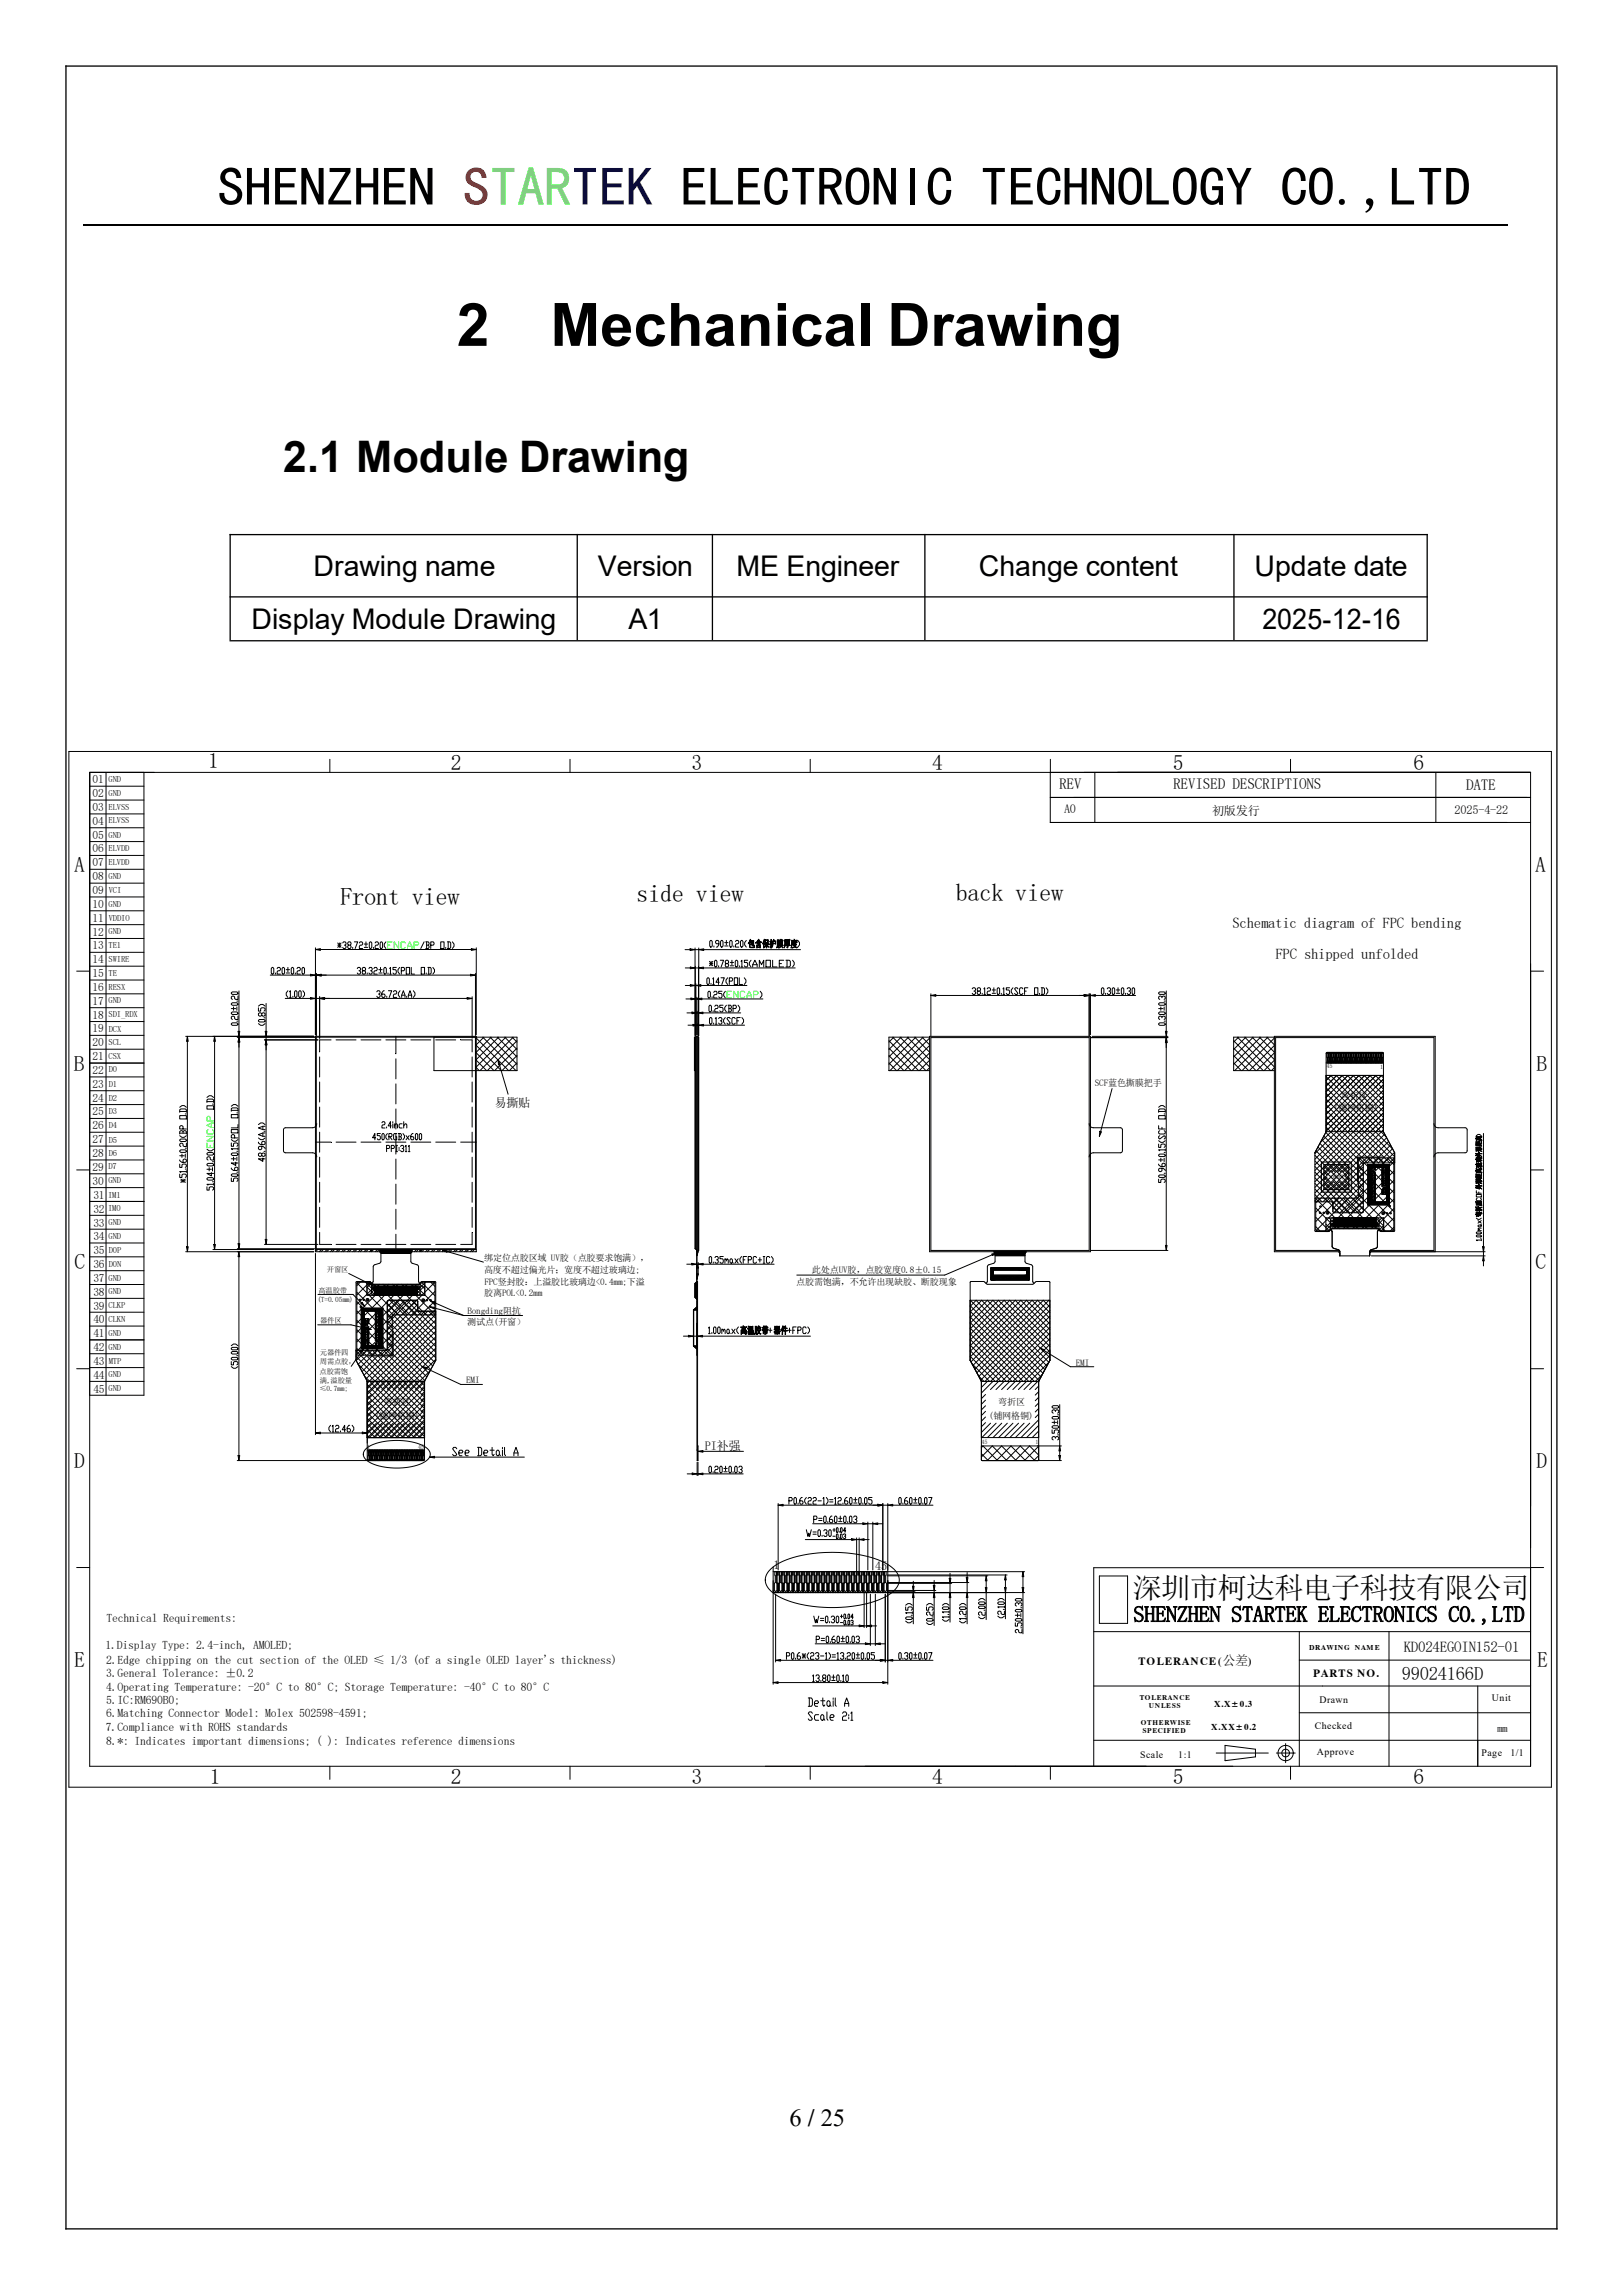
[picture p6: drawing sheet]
<svg xmlns="http://www.w3.org/2000/svg" width="210mm" height="297mm" viewBox="0 0 210 297" stroke-linecap="round" stroke-linejoin="round" font-family="sans-serif">
<defs><g id="words">
<g font-size="7.7">
<text x="59.1" y="44.8">2</text>
<text x="71.2" y="44.8">Mechanical Drawing</text>
</g>
<text font-size="7.1" x="28.2" y="26.6">SHENZHEN STARTEK ELECTRONIC TECHNOLOGY CO.,LTD</text>
<text font-size="5.6" x="36.7" y="61.1">2.1 Module Drawing</text>
<text font-size="3.8" x="146.6" y="206.9">深圳市柯达科电子科技有限公司</text>
<g font-size="3.7">
<text x="40.6" y="74.6">Drawing name</text>
<text x="77.4" y="74.6">Version</text>
<text x="95.3" y="74.6">ME Engineer</text>
<text x="126.7" y="74.6">Change content</text>
<text x="162.4" y="74.6">Update date</text>
<text x="32.6" y="81.4">Display Module Drawing</text>
<text x="81.4" y="81.4">A1</text>
<text x="163.4" y="81.4">2025-12-16</text>
</g>
<g font-size="3.2">
<text x="44" y="117.2">Front view</text>
<text x="82.3" y="116.7">side view</text>
<text x="123.7" y="116.6">back view</text>
<text x="102.2" y="275.1">6 / 25</text>
</g>
<text font-size="2.9" x="146.7" y="209.9">SHENZHEN STARTEK ELECTRONICS CO.,LTD</text>
<g font-size="2.8">
<text x="26.9" y="99.4">1</text>
<text x="58.3" y="99.6">2</text>
<text x="89.5" y="99.6">3</text>
<text x="120.6" y="99.6">4</text>
<text x="151.8" y="99.6">5</text>
<text x="183" y="99.6">6</text>
<text x="9.6" y="112.8">A</text>
<text x="198.7" y="112.8">A</text>
<text x="9.6" y="138.6">B</text>
<text x="198.9" y="138.6">B</text>
<text x="9.6" y="164.3">C</text>
<text x="198.8" y="164.3">C</text>
<text x="9.6" y="190">D</text>
<text x="198.9" y="190">D</text>
<text x="9.6" y="215.7">E</text>
<text x="199" y="215.7">E</text>
<text x="27.2" y="230.9">1</text>
<text x="58.3" y="230.9">2</text>
<text x="89.5" y="230.9">3</text>
<text x="120.6" y="230.9">4</text>
<text x="151.8" y="230.9">5</text>
<text x="183" y="230.9">6</text>
</g>
<text font-size="2.4" x="181.4" y="217.5">99024166D</text>
<g font-size="2">
<text x="137.1" y="102.2">REV</text>
<text x="151.9" y="102.1">REVISED DESCRIPTIONS</text>
<text x="189.8" y="102.2">DATE</text>
</g>
<g font-size="1.9">
<text x="159.5" y="120.1">Schematic diagram of FPC bending</text>
<text x="165.1" y="124.1">FPC shipped unfolded</text>
<text x="181.7" y="213.8">KD024EGOIN152-01</text>
</g>
<text font-size="1.7" x="158.2" y="215.4">公差</text>
<g font-size="1.6">
<text x="137.7" y="105.2">A0</text>
<text x="156.9" y="105.5">初版发行</text>
<text x="188.3" y="105.4">2025-4-22</text>
<text x="64" y="143.3">易撕贴</text>
<text x="91.2" y="187.6">PI补强</text>
<text x="100.1" y="203.1">1</text>
<text x="113.3" y="203.2">45</text>
</g>
<g font-size="1.5">
<text x="12" y="101.4">01</text>
<text x="12" y="103.2">02</text>
<text x="12" y="105">03</text>
<text x="12" y="106.7">04</text>
<text x="12" y="110.3">06</text>
<text x="12" y="112.1">07</text>
<text x="12" y="113.9">08</text>
<text x="12" y="108.5">05</text>
<text x="12" y="117.5">10</text>
<text x="12" y="115.7">09</text>
<text x="12" y="119.3">11</text>
<text x="12" y="121.1">12</text>
<text x="12" y="124.7">14</text>
<text x="12" y="122.9">13</text>
<text x="12" y="126.5">15</text>
<text x="12" y="131.8">18</text>
<text x="12" y="130">17</text>
<text x="12" y="128.2">16</text>
<text x="12" y="133.6">19</text>
<text x="12" y="135.4">20</text>
<text x="12" y="137.2">21</text>
<text x="12" y="139">22</text>
<text x="12" y="142.6">24</text>
<text x="12" y="140.8">23</text>
<text x="12" y="144.4">25</text>
<text x="12" y="149.7">28</text>
<text x="12" y="147.9">27</text>
<text x="12" y="146.2">26</text>
<text x="12" y="151.5">29</text>
<text x="12" y="153.3">30</text>
<text x="12.1" y="155.2">31</text>
<text x="12.1" y="157">32</text>
<text x="12.1" y="158.8">33</text>
<text x="12.1" y="160.5">34</text>
<text x="12.1" y="162.3">35</text>
<text x="12.1" y="164.1">36</text>
<text x="12.1" y="167.7">38</text>
<text x="12.1" y="165.9">37</text>
<text x="12.1" y="169.5">39</text>
<text x="12.1" y="171.3">40</text>
<text x="12.1" y="173.1">41</text>
<text x="12.1" y="174.9">42</text>
<text x="12.1" y="176.7">43</text>
<text x="12.1" y="178.5">44</text>
<text x="12.1" y="180.2">45</text>
<text x="13.8" y="210">Technical Requirements:</text>
<text x="13.6" y="213.4">1.Display Type: 2.4-inch, AMOLED;</text>
<text x="13.7" y="215.3">2.Edge chipping on the cut section of the OLED ≤ 1/3 (of a single OLED layer's thickness)</text>
<text x="13.7" y="217.1">3.General Tolerance: ±0.2</text>
<text x="13.7" y="220.5">5.IC:RM690B0;</text>
<text x="13.8" y="218.8">4.Operating Temperature: -20°C to 80°C; Storage Temperature: -40°C to 80°C</text>
<text x="13.7" y="224">7.Compliance with ROHS standards</text>
<text x="13.7" y="222.3">6.Matching Connector Model: Molex 502598-4591;</text>
<text x="13.7" y="225.9">8.*: Indicates important dimensions; ( ): Indicates reference dimensions</text>
</g>
<g font-size="1.4">
<text x="147.4" y="215.4">TOLERANCE(</text>
<text x="161.5" y="215.4">)</text>
<text x="170" y="217.1">PARTS NO.</text>
<text x="193.8" y="224.1">mm</text>
</g>
<g font-size="1.3">
<text x="170.8" y="220.4">Drawn</text>
<text x="193.1" y="220.2">Unit</text>
<text x="147.6" y="227.5">Scale</text>
<text x="152.5" y="227.5">1:1</text>
<text x="170.2" y="223.7">Checked</text>
<text x="170.4" y="227.2">Approve</text>
<text x="191.8" y="227.3">Page</text>
<text x="195.5" y="227.3">1/1</text>
</g>
<g font-size="1.2">
<text x="141.7" y="140.5">SCF蓝色撕膜把手</text>
<text x="172.6" y="143.8">(铺网格铜)</text>
<text x="173.6" y="142.2">弯折区</text>
<text x="62.7" y="164.8">高度不超过偏光片；宽度不超过玻璃边;</text>
<text x="62.7" y="163.3">绑定位点胶区域 UV胶（点胶要求饱满），</text>
<text x="62.7" y="167.8">胶离POL&lt;0.2mm</text>
<text x="62.7" y="166.3">FPC竖封胶：上溢胶比玻璃边&lt;0.4mm;下溢</text>
<text x="103.1" y="166.3">点胶需饱满，不允许出现缺胶、断胶现象</text>
<text x="105.1" y="164.8">此处点UV胶，点胶宽度0.8±0.15</text>
<text x="60.5" y="171.6">测试点(开窗）</text>
<text x="60.5" y="170.1">Bongding阻抗</text>
<text x="60.3" y="179.1">EMI</text>
<text x="139.3" y="176.8">EMI</text>
<text x="48.5" y="183.7">(铺网格铜)</text>
<text x="49.7" y="181.8">弯折区</text>
<text x="128" y="183.7">(铺网格铜)</text>
<text x="129.2" y="181.8">弯折区</text>
<text x="157.2" y="220.9">X.X±0.3</text>
<text x="156.8" y="223.9">X.XX±0.2</text>
</g>
<g font-size="1.1">
<text x="14.1" y="101.2">GND</text>
<text x="14.1" y="103">GND</text>
<text x="14.1" y="104.8">ELVSS</text>
<text x="14.1" y="106.6">ELVSS</text>
<text x="14.1" y="108.5">GND</text>
<text x="14.1" y="110.2">ELVDD</text>
<text x="14.1" y="112">ELVDD</text>
<text x="14.1" y="113.8">GND</text>
<text x="14.1" y="117.3">GND</text>
<text x="14.1" y="115.6">VCI</text>
<text x="14.1" y="119.1">VDDIO</text>
<text x="14.1" y="124.5">SWIRE</text>
<text x="14.1" y="120.9">GND</text>
<text x="14.1" y="122.7">TE1</text>
<text x="14.1" y="131.7">SDI_RDX</text>
<text x="14.1" y="126.4">TE</text>
<text x="14.1" y="128.1">RESX</text>
<text x="14.1" y="129.9">GND</text>
<text x="14.1" y="135.3">SCL</text>
<text x="14.1" y="137.1">CSX</text>
<text x="14.1" y="133.5">DCX</text>
<text x="14.1" y="138.8">D0</text>
<text x="14.1" y="140.6">D1</text>
<text x="14.1" y="142.5">D2</text>
<text x="14.1" y="144.2">D3</text>
<text x="14.1" y="146">D4</text>
<text x="14.1" y="147.9">D5</text>
<text x="14.1" y="149.6">D6</text>
<text x="14" y="155">IM1</text>
<text x="14" y="153.1">GND</text>
<text x="14" y="151.4">D7</text>
<text x="14" y="156.8">IM0</text>
<text x="14.1" y="158.6">GND</text>
<text x="14.1" y="160.4">GND</text>
<text x="14.1" y="165.7">GND</text>
<text x="14.1" y="167.5">GND</text>
<text x="14.1" y="162.2">D0P</text>
<text x="14.1" y="164">D0N</text>
<text x="14.1" y="169.3">CLKP</text>
<text x="14.1" y="171.1">CLKN</text>
<text x="14.1" y="172.9">GND</text>
<text x="14.1" y="174.7">GND</text>
<text x="14.1" y="178.3">GND</text>
<text x="14.1" y="176.5">MTP</text>
<text x="14.1" y="180.1">GND</text>
</g>
<g font-size="1">
<text x="41.2" y="167.3">高温胶带</text>
<text x="42.3" y="164.7">开窗区</text>
<text x="41.1" y="168.5">(T=0.05mm)</text>
<text x="41.4" y="171.3">器件区</text>
<text x="41.4" y="177.8">点胶需饱</text>
<text x="41.4" y="175.4">元器件四</text>
<text x="41.4" y="176.6">周需点胶，</text>
<text x="41.4" y="179">满,溢胶量</text>
<text x="41.4" y="180.1">≤0.7mm;</text>
<text x="169.4" y="213.5">DRAWING NAME</text>
</g>
<g font-size=".9">
<text x="147.5" y="220.1">TOLERANCE</text>
<text x="148.7" y="221">UNLESS</text>
<text x="147.7" y="223.3">OTHERWISE</text>
<text x="147.9" y="224.3">SPECIFIED</text>
</g>
<g font-size=".8">
<text x="171.7" y="138.2">45</text>
<text x="178.7" y="138.3">1</text>
<text x="47.5" y="187.5">1</text>
<text x="54.1" y="187.6">45</text>
<text x="127.1" y="186.9">45</text>
<text x="134" y="186.8">1</text>
</g>
<text font-size=".7" x="171.8" y="152.6">二维码</text>
<g font-size=".2">
<text x="48.4" y="166.5">1</text>
<text x="53.9" y="166.5">80</text>
</g>
</g></defs>
<path d="M10.8 29.1h184.4" fill="none" stroke="#000" stroke-width=".25"/>
<g fill="none" stroke="#000" stroke-width=".17">
<path d="M8.5 8.6h193.1M8.5 8.5v280.1M201.5 8.6v280M29.7 69.2h155.1M29.7 77.3h155.1M29.8 69.1v13.7M74.7 69.1v13.7M92.2 69.1v13.7M119.7 69.1v13.7M159.7 69.1v13.7M184.7 69.1v13.7M29.7 82.9h155.1"/>
<path d="M8.5 288.5h193.1"/>
</g>
<g fill="none" stroke="#000" stroke-width=".13">
<path d="M8.9 97.3h191.9v134h-191.9zM11.6 100h186.5v128.6h-186.5zM13.7 100v80.6M18.6 100v80.6h-7M42.7 98.3v1.7M73.8 98.3v1.7M104.9 98.3v1.7M136 98.3l-.1 8.2h62.2M141.7 100v6.5M167 98.3v1.7M185.9 100v6.5M11.6 119.7h7"/>
<path d="M11.6 117.9h7M11.6 116.1h7M11.6 114.3h7M11.6 112.5h7M11.6 110.7h7M11.6 108.9h7M11.6 107.1h7M11.6 105.3h7M11.6 103.6h7M11.6 101.8h7M135.9 103.2h62.2M9.9 125.7h1.7"/>
<path d="M11.6 137.6h7M11.6 135.8h7M11.6 134h7M11.6 132.2h7M11.6 130.4h7M11.6 128.6h7M11.6 126.8h7M11.6 125.1h7M11.6 123.3h7M11.6 121.5h7M11.6 139.4h7M24 134.1h16.6"/>
<path d="M24.3 134.8v26.6M27.8 134.8v26.3M29.9 132.5l.2-.1h.6l.1 .2-.1 .1h-.6zM29.9 131.1l.2-.1h.6l.1 .2-.1 .1h-.6zM29.9 129.9l.2-.1h.6l.1 .2-.1 .1h-.6zM29.9 128.5l.2-.1h.6l.1 .2-.1 .1h-.6zM29.9 130.5h.6M30.2 130.3v.5M30.7 130.3v.5M30.7 132.2h.1M30.7 129.6h.1M30.7 134.2h10"/>
<path d="M30.8 131.5v.5h-.3l-.1-.2v-.2l-.3-.1-.2 .1v.2l.2 .2M30.8 128.9v.5h-.3l-.1-.2v-.2l-.3-.1-.2 .1v.2l.2 .2M30.9 128.3v5.2M30.9 134.1v.1M30.9 134.9v26.1M33.5 132.5l.2 .2h.3l.3-.2M33.5 132.1l.1-.1h.6l.1 .2-.1 .1h-.6zM33.5 130.4v.5h.2v-.4l.2-.1h.3l.1 .1v.3l-.1 .1M33.5 130.2l.2-.2h.3l.3 .2M33.9 131.2l.1-.1 .3 .1v.2l-.1 .1-.3-.1v-.2l-.2-.1-.2 .1v.2l.1 .1 .3-.1M34.2 131.7h.1M34.2 134.6h7"/>
<path d="M34.4 129.9v3.6M34.4 134.1v.5M34.4 135.2v25.2M35 126.2h5.2M35.2 125.2l.2 .2v.5l-.1 .2-.2-.2v-.5zM35.7 125.9v.2M35.9 125.4l.1-.2h.2l.1 .2-.1 .2h-.2l-.1 .2v.3h.4M36.6 125.2l.2 .2v.5l-.1 .2-.2-.2v-.5zM36.9 129.2h3.3M37 125.9h.5M37 125.5h.5M37.3 128.2l-.3 .3v.3l.3 .3"/>
<path d="M37.3 125.2v.6M37.5 128.4l.1-.2v.9M37.5 129.1h.2M37.8 125.2l.2 .2v.5l-.1 .2-.2-.2v-.5zM37.9 128.9v.2M38.2 128.2l.2 .2v.5l-.1 .2-.2-.2v-.5zM38.2 125.9v.2M38.4 125.4l.2-.2h.2l.1 .2-.1 .2h-.2l-.2 .2v.3h.5M38.8 128.2l.2 .2v.5l-.1 .2-.2-.2v-.5zM39.2 128.2l.2 .3v.3l-.2 .3M39.2 125.2l.2 .2v.5l-.1 .2-.2-.2v-.5zM40.8 134.1h20.8v27.9h-20.8z"/>
<path d="M40.8 122.7v11.2M40.8 129.2h.6M40.8 126.2h.1M40.9 126v8M41.4 129v5.4M41.4 136.8v2.6M41.5 122.9h19.5M41.6 126.2h19.3M42 129.2h18.5M42.9 134.6h-1.5v1.6M43.5 134.6h2.6M43.7 122.3h.4"/>
<path d="M43.7 122l.4 .6M43.9 122v.6M44.1 122l-.4 .6M44.4 122l.1-.1h.2l.1 .1v.2l-.2 .1M44.7 122.3l.1 .2-.1 .3h-.2l-.1-.2M45.1 122.3l-.1-.3 .1-.1h.2l.1 .3-.4 .3 .1 .3h.2l.1-.2-.1-.3M45.7 122.6v.2M45.9 121.9h.4l-.3 .9M46.2 125.4l.1-.2h.3l.1 .3-.2 .1M46.5 122l.1-.1h.2l.1 .1-.1 .3h-.2l-.1 .2v.3h.4M46.6 125.6l.1 .2-.1 .3h-.3l-.1-.2M46.7 134.6h2.6"/>
<path d="M47 125.6l-.1-.2 .1-.2h.2l.1 .3-.4 .3 .1 .3h.2l.1-.2-.1-.3M47.2 122.6h.4M47.2 122.2h.4M47.4 121.9v.6M47.5 125.9v.2M47.7 125.4l.2-.2h.2l.1 .3-.2 .1M47.9 121.9l.2 .1v.6l-.1 .2-.2-.2v-.6zM48.1 125.6l.1 .2-.1 .3h-.2l-.2-.2M48.3 122.6v.2M48.4 125.4l.1-.2h.2l.1 .2-.1 .2h-.2l-.1 .2v.3h.4M48.6 122l.1-.1h.2l.1 .1-.1 .3h-.2l-.1 .2v.3h.4M48.8 128.4l.1-.2h.2l.1 .2v.1l-.2 .2"/>
<path d="M49 125.9h.5M49 125.5h.5M49.1 128.7l.1 .1-.1 .3h-.2l-.1-.2M49.3 125.2v.6M49.3 121.9l.2 .1v.6l-.1 .2-.2-.2v-.6zM49.7 128.2h-.1l-.2 .3v.4l.1 .2h.2l.1-.3-.1-.1h-.3M49.8 125.2l.2 .2v.5l-.1 .2-.2-.2v-.5zM50 121.9l-.3 .3v.3l.3 .3M50 134.6h2.5M50.1 128.9v.2M50.2 125.9v.2M50.3 128.2h.4l-.3 .9"/>
<path d="M50.4 125.4l.1-.2v.9M50.4 126.1h.3M50.9 128.4l.1-.2h.2l.1 .2-.1 .3h-.2l-.1 .1v.3h.4M51.2 134.1v2.3M51.2 137v2.6M51.3 125.2h-.4v.3h.3l.1 .1v.3l-.1 .2h-.2l-.1-.2M51.7 125.2l-.2 .3v.3l.2 .3M51.8 128.2l-.2 .3v.3l.2 .3M51.9 125.6h.4l.1-.1-.1-.3h-.4v.9M52 129.1v-.3l.2-.6 .2 .6v.3M52 128.8h.4M52.6 125.2h.4v.9h-.4z"/>
<path d="M52.6 128.9v.2M52.9 129.1v-.3l.2-.6 .2 .6v.3M52.9 128.8h.4M53.2 134.6h2.6M53.2 125.2v.9h.5M53.5 128.2l.2 .3v.3l-.2 .3M54.5 125.2h.5v.9h-.5zM54.9 121.9l-.4 .9M55.1 121.9h.3l.1 .1-.1 .3M55.2 125.9v.2M55.2 122.3h.2l.1 .3-.1 .2h-.3M55.2 121.9v.9"/>
<path d="M55.4 125.2h.3l.1 .2v.5l-.1 .2h-.3M55.5 125.2v.9M55.8 122.3h.3l.1-.1-.1-.3h-.3v.9M56 125.2l.2 .3v.3l-.2 .3M56.2 134.2v4.4h10.7v-4.4h-26v27.4h20.6v-27.4M56.4 134.6h2.6M57 121.9h.5v.9h-.5zM57.7 122.6v.2M57.9 121.9h.3l.1 .1v.6l-.1 .2h-.3M58 121.9v.9M58.6 121.9l.2 .3v.3l-.2 .3M59.6 134.6h1.5v1.6"/>
<path d="M61.1 129v5.4M61.1 136.8v2.6M61.5 126v8M61.5 138.1l.5 .5M61.5 137.1l1.5 1.5M61.5 136.2l2.4 2.4M61.5 135.2l3.4 3.4M61.5 134.3l4.3 4.3M61.6 122.7v11.2M61.7 134.2l-.2 .2M62.5 134.2l4.3 4.4M62.6 134.2l-1.1 1.1"/>
<path d="M63.4 134.2l3.5 3.5M63.6 134.2l-2.1 2.1M64.4 134.2l2.5 2.6M64.5 134.2l-3 3M64.6 137.8l1.2 3.8M65.3 134.2l1.6 1.6M65.5 134.2l-4 4M66.3 134.2l.6 .7M66.4 134.2l-4.3 4.4M66.9 134.7l-3.8 3.9M66.9 135.7l-2.9 2.9M66.9 136.6l-1.9 2"/>
<path d="M66.9 137.6l-1 1M66.9 138.5v.1M88.7 122.9h.6M88.7 127.5h.7M88.7 125.3h.7M88.8 129.3h.6M88.9 131.1h.7M89.1 132.7h.6M90 134.2v27.4h.1M90 122.9h.4M90 122.7v11.3M90 125.1v8.9"/>
<path d="M90 134.2v27.4M90 127.5h.1M90 125.3h.4M90.1 134.2h-.2v4.4h.1M90.1 127.3v6.7M90.1 129.3h.1M90.2 134.1v54.9h.1v-1.9M90.2 129.1v4.8M90.2 131.1h.1M90.3 134.3h.1v27.5h-.1M90.3 130.9v3.2M90.3 132.7h.1"/>
<path d="M90.4 125.1v9M90.4 134.3v27.5M90.4 122.7v11.4M90.7 127.5h6M90.9 129.3h7.8M91 131.1h4.9M91.1 132.7h5.3M91.1 125.3h11.8M91.1 122.9h12.5M91.6 126.6l.2 .1v.6l-.1 .1-.2-.1v-.6zM91.7 128.3l.3 .1v.6l-.2 .2-.2-.2v-.6zM91.8 124.7h.5"/>
<path d="M91.8 124.4l.5 .6M91.9 130.1l.2 .2v.5l-.1 .2-.2-.2v-.5zM91.9 131.7l.3 .1v.6l-.1 .2-.3-.2v-.6zM92 121.7l.2 .2v.5l-.1 .2-.2-.2v-.5zM92 127.3v.1M92.1 124.4v.6M92.2 129v.2M92.2 126.7l.2-.1v.8M92.2 127.4h.3M92.3 124.4l-.5 .6M92.3 130.8v.2M92.4 132.4v.2"/>
<path d="M92.4 128.4l.1-.1h.2l.1 .1-.1 .3h-.2l-.1 .2v.3h.4M92.4 122.4v.2M92.5 130.3l.1-.2h.2l.1 .2-.1 .2h-.2l-.1 .2v.3h.4M92.6 131.8l.1-.1v.9M92.6 124.3l.2 .1v.6l-.1 .2-.2-.2v-.6zM92.6 132.6h.2M93 131.8l.1-.1h.2l.1 .3-.2 .1M93 125v.2M93.1 122.2h-.4l-.1-.2 .1-.3h.2l.2 .2v.4l-.3 .3h-.1M93.1 127.1h-.4l.3-.5v.8M93.2 124.3h.5l-.4 .9M93.3 126.6h.5l-.4 .8"/>
<path d="M93.3 132.1l.1 .2-.1 .3h-.2l-.1-.2M93.4 121.7l.2 .2v.5l-.1 .2-.2-.2v-.5zM93.5 128.3h-.5v.3h.4l.1 .1v.3l-.1 .2h-.3l-.1-.2M93.6 130.1h-.4v.3h.3l.1 .1v.3l-.1 .2h-.2l-.1-.2M93.8 122.4h.4M93.8 122h.4M93.9 131.7l-.2 .3v.3l.2 .3M93.9 128.3l-.2 .3v.3l.2 .3M94 124.7l-.1-.3 .1-.1h.2l.1 .3-.4 .3 .1 .3h.2l.1-.2-.1-.3M94 121.7v.6M94 130.1l-.2 .3v.3l.2 .3M94.2 126.6l-.2 .2v.3l.2 .3"/>
<path d="M94.2 130.1h.4l.1 .2-.1 .2M94.3 130.5h.3l.1 .3-.1 .2h-.4M94.3 130.1v.9M94.4 127h.3l.1-.2-.1-.2h-.3v.8M94.5 131.8l-.1-.1h-.2l-.1 .1 .4 .6-.1 .2h-.2l-.1-.2M94.5 125h.5M94.5 124.6h.5M94.6 121.7l.2 .2v.5l-.1 .2-.3-.2v-.5zM94.7 124.3v.6M94.9 130.5h.3l.1-.1-.1-.3h-.3v.9M95 122.4v.2M95 126.6h.5v.8h-.5z"/>
<path d="M95.2 131.8l-.1-.1h-.3l-.1 .1v.6l.1 .2h.3l.1-.2M95.2 121.9l.1-.2h.2l.1 .2-.1 .3h-.2l-.1 .1v.3h.4M95.3 124.3l.2 .1v.6l-.1 .2-.2-.2v-.6zM95.4 132.1h.2M95.5 130.1l.2 .3v.3l-.2 .3M95.7 126.6v.8h.4M95.7 125v.2M95.8 131.7h-.4v.9M95.9 124.4l.1-.1v.9M95.9 125.2h.2M96 121.7l.2 .2v.5l-.1 .2-.3-.2v-.5zM96 131.7l.2 .3v.3l-.2 .3"/>
<path d="M96.3 126.6l.3 .2v.3l-.3 .3M96.6 121.7l-.2 .3v.3l.2 .3M96.8 124.3h-.5v.3h.4l.1 .1v.3l-.1 .2h-.2l-.2-.2M97.2 124.3l-.2 .3v.3l.2 .3M97.4 125.2v-.3l.3-.6 .3 .6v.3M97.4 124.9h.6M98.3 125.2v-.9l.3 .6 .3-.6v.9M98.4 128.3l.2 .3v.3l-.2 .3M99.1 124.3h.6v.9h-.6zM100 124.3v.9h.6M100.9 124.7h.3M101.4 124.3h-.5v.9h.5"/>
<path d="M101.7 124.3h.5l.1 .1v.6l-.1 .2h-.5M101.9 124.3v.9M102.6 124.3l.2 .3v.3l-.2 .3M103.3 121.7l.2 .3v.3l-.2 .3M115.1 134.7l3.8 3.9M115.1 135.7l2.8 2.9M115.1 136.6l1.9 2M115.1 137.6l.9 1M115.1 138.5v.1M115.5 134.2l4.4 4.4M115.7 134.2l-.6 .7M116.5 134.2l3.8 3.9"/>
<path d="M116.6 134.2l-1.5 1.6M117.4 134.2l2.9 2.9M117.6 134.2l-2.5 2.6M118.4 134.2l1.9 2M118.5 134.2l-3.4 3.5M119.3 134.2l1 1M119.5 134.2l-4.3 4.4M120.3 134.1h20.8v27.9h-20.8zM120.3 134.3l-5.2-.1v4.4h5.2M120.3 138.2l-.4 .4M120.3 137.2l-1.3 1.4M120.3 136.3l-2.3 2.3"/>
<path d="M120.3 135.3l-3.2 3.3M120.3 134.4l-4.2 4.2M120.5 134.3h20.5v27.5h-20.5zM120.5 128.6v5.5M121.1 128.8h19.2M125.8 128l.2-.2h.2l.1 .3-.2 .2M126.2 128.3l.1 .1-.1 .3h-.2l-.2-.1M126.6 128.3l-.1-.2 .1-.3h.2l.1 .2-.1 .3h-.2l-.1 .1 .1 .3h.2l.1-.1-.1-.3M127.1 128.6v.1M127.3 128l.2-.2v.9M127.3 128.7h.3M127.8 128l.1-.2h.2l.1 .2-.1 .3h-.2l-.1 .1v.3h.4"/>
<path d="M128.4 128.6h.5M128.4 128.1h.5M128.6 127.8v.6M129.2 127.8l.2 .2v.6l-.1 .1-.2-.1v-.6zM129.6 128.6v.1M129.8 128l.1-.2v.9M129.8 128.7h.2M130.7 127.8h-.4v.3h.3l.1 .2v.3l-.1 .1h-.2l-.1-.1M131.1 127.8l-.2 .3v.3l.2 .3M131.8 128l-.1-.2h-.3l-.1 .2 .5 .6-.1 .1h-.3l-.1-.1M132.4 128l-.1-.2h-.2l-.1 .2v.6l.1 .1h.2l.1-.1M132.6 128.3h.2"/>
<path d="M133 127.8h-.4v.9M133.9 127.8h.4v.9h-.4zM134.6 128.6v.1M134.8 127.8h.3l.1 .2v.6l-.1 .1h-.3M134.9 127.8v.9M135.4 127.8l.2 .3v.3l-.2 .3M141 128.6v5.5M141 128.8h.1M141.1 128.6v5.3M141.2 134.3h10M141.4 134.1h9.8M141.8 128.8h5.2"/>
<path d="M142.7 127.8l.2 .2v.6l-.1 .1-.2-.1v-.6zM143.1 128.6v.1M143.3 128l.1-.2h.2l.1 .2v.1l-.2 .2M143.6 128.3l.1 .1-.1 .3h-.2l-.1-.1M144.1 127.8l.2 .2v.6l-.1 .1-.2-.1v-.6zM144.5 128.6h.4M144.5 128.1h.4M144.7 127.8v.6M145.2 127.8l.3 .2v.6l-.1 .1-.3-.1v-.6zM145.7 128.6v.1M145.9 128l.1-.2h.2l.1 .3-.2 .2M146.2 128.3l.1 .1-.1 .3h-.2l-.1-.1"/>
<path d="M146.7 127.8l.2 .2v.6l-.1 .1-.3-.1v-.6zM150 132.5l.1-.1h.6l.1 .2-.1 .1h-.6zM150 131.1l.1-.1h.6l.1 .2-.1 .1h-.6zM150 129.9l.1-.1h.6l.1 .2-.1 .1h-.6zM150 128.5l.1-.1h.6l.1 .2-.1 .1h-.6zM150 130.5h.5M150.3 130.3v.5M150.4 131.7l-.1-.2-.3 .1v.2l.1 .2M150.4 131.6l.1-.1 .3 .1v.2l-.1 .2M150.4 129.1l-.1-.2h-.2l-.1 .1v.2l.1 .2M150.4 129l.1-.1 .3 .1v.2l-.1 .2M150.7 132.2h.1"/>
<path d="M150.7 129.6h.1M150.7 130.3v.5M151 128.3v5.2M151 134.1v.2M151 134.9v26.3M159.7 134.7l3.8 3.9M159.7 135.7l2.9 2.9M159.7 136.6l1.9 2M159.7 137.6l1 1M159.7 138.5v.1M160.2 134.2l4.3 4.4M160.3 134.2l-.6 .7"/>
<path d="M161.1 134.2l3.9 3.9M161.3 134.2l-1.6 1.6M162.1 134.2l2.9 2.9M162.2 134.2l-2.5 2.6M163 134.2l2 2M163.2 134.2l-3.5 3.5M164 134.2l1 1M164.1 134.2l-4.3 4.4M165 134.3l-5.3-.1v4.4h5.3M165 138.2l-.4 .4M165 137.2l-1.4 1.4M165 136.3l-2.3 2.3"/>
<path d="M165 135.3l-3.3 3.3M165 134.4l-4.2 4.2M171.6 137.6h7.5M171.6 139.2h7.5M171.6 139.3l7.8 7.8M171.8 136.2v1.4M171.8 136.2h.1M171.8 136.2l.1 1.4M171.9 136.2v1.4M172 136.2v1.4M172.1 136.2v1.4M172.2 136.2v1.4"/>
<path d="M172.2 139.2l6.9 6.9M172.3 136.2l-.1 1.4M172.3 139.2l-.7 .6M172.3 136.2l.1 1.4M172.4 136.2v1.4M172.5 136.2v1.4M172.6 136.2v1.4M172.6 136.2l.1 1.4M172.8 136.2l-.1 1.4M172.8 136.2v1.4M172.9 136.2v1.4M173 139.2l6.1 6.1"/>
<path d="M173 136.2v1.4M173 139.2l-1.4 1.4M173.1 136.2v1.4M173.1 136.2l.1 1.4M173.2 136.2v1.4M173.3 136.2v1.4M173.4 136.2v1.4M173.5 136.2v1.4M173.6 136.2l-.1 1.4M173.6 136.2v1.4M173.7 139.2l5.4 5.4M173.7 136.2v1.4"/>
<path d="M173.7 139.2l-2.1 2.1M173.8 136.2v1.4M173.9 136.2v1.4M173.9 136.2l.1 1.4M174 136.2v1.4M174.1 136.2v1.4M174.2 136.2v1.4M174.3 136.2v1.4M174.4 136.2l-.1 1.4M174.4 139.2l4.7 4.7M174.4 136.2v1.4M174.5 139.2l-2.9 2.8"/>
<path d="M174.5 136.2v1.4M174.6 136.2v1.4M174.7 136.2v1.4M174.7 136.2l.1 1.4M174.8 136.2v1.4M174.9 136.2v1.4M175 136.2v1.4M175.1 136.2v1.4M175.1 139.2l4 4M175.2 136.2l-.1 1.4M175.2 139.2l-3.6 3.6M175.2 136.2l.1 1.4"/>
<path d="M175.3 136.2v1.4M175.4 136.2v1.4M175.5 136.2v1.4M175.5 136.2l.1 1.4M175.7 136.2l-.1 1.4M175.7 136.2v1.4M175.8 136.2v1.4M175.9 139.2l3.2 3.2M175.9 136.2v1.4M175.9 139.2l-4.3 4.3M176 136.2v1.4M176 136.2l.1 1.4"/>
<path d="M176.1 136.2v1.4M176.2 136.2v1.4M176.3 136.2v1.4M176.4 136.2v1.4M176.5 136.2l-.1 1.4M176.5 136.2v1.4M176.6 139.2l2.5 2.5M176.6 136.2v1.4M176.6 139.2l-5 5M176.7 136.2v1.4M176.8 136.2v1.4M176.8 136.2l.1 1.4"/>
<path d="M176.9 136.2v1.4M177 136.2v1.4M177.1 136.2v1.4M177.2 136.2v1.4M177.3 136.2l-.1 1.4M177.3 139.2l1.8 1.8M177.3 136.2l.1 1.4M177.4 139.2l-5.8 5.7 .8-.7M177.4 136.2v1.4M177.5 136.2v1.4M177.6 136.2v1.4M177.6 136.2l.1 1.4"/>
<path d="M177.7 136.2v1.4M177.8 136.2v1.4M177.9 136.2v1.4M178 136.2v1.4M178 139.2l1.1 1M178.1 136.2v1.4M178.1 136.2l.1 1.4M178.2 136.2v1.4M178.3 136.2v1.4M178.4 136.2v1.4M178.5 136.2v1.4M178.6 136.2l-.1 1.4"/>
<path d="M178.6 136.2v1.4M178.7 136.2v1.4M178.8 139.2l.3 .3M178.8 136.2v1.4M178.8 139.2l-7.2 7.2 2.2-2.2M178.9 136.2v1.4M178.9 136.2h.1M178.9 136.2l.1 1.4M179 136.2l.1 .1v10.2M179 136.2h-7.2l-.1 .1-.1 10.2M198.1 125.7h1.7M9.9 151.4h1.7"/>
<path d="M11.6 155.5h7M11.6 153.7h7M11.6 151.9h7M11.6 150.1h7M11.6 148.3h7M11.6 146.5h7M11.6 144.8h7M11.6 143h7M11.6 141.2h7M11.6 159.1h7M11.6 157.3h7M23.3 152v.4h.3v-.3l.1-.1h.3l.1 .1v.2l-.1 .1"/>
<path d="M23.3 150.7v.4h.3v-.3l.1-.1h.3l.1 .1v.2l-.1 .1M23.3 150.1v.1l.3 .2h.4l.1-.1v-.2l-.3-.1-.1 .1v.3M23.3 148.9l.1-.1h.6l.1 .2-.1 .2h-.6zM23.3 147.5l.1-.1h.6l.1 .2-.1 .1h-.6zM23.3 147l.3 .2h.2l.3-.2M23.3 144.4h.8v.4h-.8zM23.3 144v-.4l.1-.1h.6l.1 .1v.4M23.3 143.3l.3-.2h.2l.3 .2M23.3 149.6h.5M23.3 146.7h.8M23.3 143.9h.8M23.4 152.8h.6"/>
<path d="M23.4 152.6l.6 .4M23.6 149.4v.4M23.7 146.7v-.3l.3-.1 .1 .1v.4M23.7 146.4l-.1-.1-.3 .1v.4M23.7 146.1v-.3l-.1-.1-.3 .1v.3h.8M23.7 152.6v.4M24 152.6l-.6 .4M24 151.3h.1M24 149.4v.4M24 148.6h.1M24 144.2h.1M24.1 151.6h-.8l.1 .1"/>
<path d="M24.1 148v.4h-.3l-.1-.1v-.2l-.1-.1-.3 .1v.2l.1 .1M24.1 151.5v.2M26.8 153.6v.4h.3v-.3l.1-.1h.3l.1 .1v.2l-.1 .1M26.8 152.5l.1-.1h.6l.1 .2-.1 .1h-.6zM26.8 150.7l.1-.1h.6l.1 .2-.1 .1h-.6zM26.8 149.3l.1-.1h.6l.1 .2-.1 .1h-.6zM26.8 148.7l.3 .3h.3l.2-.3M26.8 143.1h.8v.5h-.8zM26.8 142.7v-.3l.1-.1h.6l.1 .1v.3M26.8 142l.3-.2h.3l.2 .2M26.8 151.3h.6M26.8 142.6h.8"/>
<path d="M27.1 151.1v.5M27.4 151.8v.4l-.6-.3h.8M27.5 153h.1M27.5 151.1v.5M27.5 150.4h.1M27.5 142.9h.1M27.6 153.3h-.8l.1 .1M27.6 149.7v.4h-.2l-.2-.1v-.2l-.3-.1-.1 .1v.2l.1 .1M27.6 153.2v.2M29.9 152.5v.4h.3v-.3l.2-.1h.3l.1 .1v.2l-.1 .1M29.9 152l.2-.1h.6l.1 .2-.1 .2h-.6zM29.9 151.2v.1l.3 .2h.5l.1-.1v-.2l-.3-.1-.1 .1v.3"/>
<path d="M29.9 149.3l.2-.1h.6l.1 .2-.1 .2h-.6zM29.9 147.9v.5h.3v-.4l.2-.1h.3l.1 .1v.3l-.1 .1M29.9 147.5l.3 .2h.3l.3-.2M29.9 146.2h.9v.4h-.9zM29.9 144.3h.9v.4h-.9zM29.9 143.8v-.3l.2-.1h.6l.1 .1v.3M29.9 143.2l.3-.2h.3l.3 .2M29.9 150h.6M29.9 143.7h.9M30.2 149.8v.4M30.4 147.3v-.3l-.2-.2-.3 .2v.3h.9M30.5 150.4v.4l-.6-.3h.9"/>
<path d="M30.7 149h.1M30.7 151.7h.1M30.7 149.8v.4M30.7 144h.1M30.8 148.7h-.9l.2 .1M30.8 145.5v.5h-.9M30.8 148.6v.2M33.5 147.8v.1l.2 .3h.5l.1-.2v-.2l-.1-.1-.3 .1v.4M33.5 147.3l.2 .2h.3l.3-.2M33.5 145.6l.2-.3h.3l.3 .3M33.9 149.3l.1-.1 .3 .1v.3l-.1 .1-.3-.1v-.3l-.2-.1-.2 .1v.3l.1 .1 .3-.1M33.9 148.4v.3l-.2 .1-.2-.1v-.2l.1-.1h.4l.3 .2v.1"/>
<path d="M34 149.9v.4l-.5-.3h.8M34 145.8v.4M34 146.6v.5M34.2 149h.1M34.2 146.4h.1M34.3 146.6h-.3l-.5 .3 .5 .2h.3M34.3 145.8h-.3l-.5 .2 .5 .2h.3M40.8 147.8h2.1M41 145.4l-.1 .4-.4 .2h-3.5h-.2l-.1 .2v2.7l.1 .2 .2 .1h3.5l.4 .3 .1 .2M41.4 159.5v1.6h1.5M41.4 140v2.6M41.4 143.3v2.6"/>
<path d="M41.4 146.5v2.6M41.4 149.8v2.6M41.4 153v2.6M41.4 156.3v2.6M43.5 147.8h2.6M46.7 147.8h2.6M48.6 147.3h-.4l.3-.6v.8M49.2 146.7h-.4v.3h.3l.1 .1-.1 .4h-.2l-.1-.1M49.4 145.3l.1-.1h.2l.1 .1-.1 .3h-.2l-.1 .1v.3h.4M49.5 146.7l.2 .1v.6l-.1 .1-.2-.1v-.6zM50 147.8h2.5M50 148.6h.3l.1-.1-.1-.3h-.3v.9"/>
<path d="M50 145.9v.1M50.1 146.7l-.2 .3v.3l.2 .2M50.3 147.1h.3l.1-.1-.1-.3h-.3v.8M50.4 147.1l.3 .4M50.6 145.7h-.4l.3-.5v.8M50.6 148.6h.3l.1-.1-.1-.3h-.3v.9M50.8 145.2v.1M50.8 145.5v.5M51 145.7l.2-.2h.1l.2 .1v.4M51 145.5v.5M51.2 140.3v2.6M51.2 143.5v2.6"/>
<path d="M51.2 146.8v2.6M51.2 150v2.6M51.2 153.3v2.6M51.2 156.5v2.6M51.2 159.7v2.5M51.2 148.2h.3M51.2 149.1h.3M51.3 146.7h-.3l-.1 .1v.6l.1 .1h.3v-.4h-.1M51.3 148.2v.9M51.6 146.7h.3l.1 .1-.1 .3M51.7 147.1h.2l.1 .3-.1 .1h-.3M51.7 146.7v.8"/>
<path d="M51.7 148.5v.1M51.7 148.8v.1M51.9 148.4l.1-.2h.2l.1 .3-.2 .1M52.1 145.5h-.3l-.1 .1 .1 .4h.3M52.2 146.7l.2 .3v.3l-.2 .2M52.2 148.6l.1 .2-.1 .3h-.2l-.1-.2M52.3 145.7l.2-.2h.1l.1 .1v.4M52.3 145.2v.8M52.5 148.4l.1-.2v.9M52.5 149.1h.2M52.6 147l.4 .5M52.9 148.4l.1-.2v.9"/>
<path d="M52.9 149.1h.2M53 147l-.4 .5M53.2 147.8h2.6M53.5 146.7h-.1l-.2 .3v.4l.1 .1h.2l.1-.1-.1-.3h-.3M53.9 146.7l.2 .1v.6l-.1 .1-.2-.1v-.6zM54.4 146.7l.2 .1v.6l-.1 .1-.2-.1v-.6zM56.4 147.8h2.6M59.6 147.8h2M61.1 140v2.6M61.1 143.3v2.6M61.1 146.5v2.6M61.1 149.8v2.6"/>
<path d="M61.1 153v2.6M61.1 156.3v2.6M61.1 159.5v1.6h-1.5M141 145.4l.1 .4 .3 .2h3.6h.2l.1 .2v2.7l-.1 .2-.2 .1h-3.6l-.3 .3-.1 .2M143.9 140.9l-1.4 5.6M150 152.6v.4h.3v-.3l.1-.1h.3l.1 .1v.2l-.1 .1M150 152.2l.1-.1h.6l.1 .2-.1 .1h-.6zM150 150.7v.1l.3 .2h.4l.1-.1v-.2l-.1-.1-.3 .1v.3M150 149.5l.1-.1h.6l.1 .2-.1 .1h-.6zM150 148.1v.4h.3v-.3l.1-.1h.3l.1 .1v.2l-.1 .1M150 147.6l.3 .3h.2l.3-.3M150 145.7v.4h.8"/>
<path d="M150 144.4h.8v.4h-.8zM150 144v-.4l.1-.1h.6l.1 .1v.4M150 143.3l.3-.2h.2l.3 .2M150 150.1h.5M150 143.9h.8M150.1 147l-.1 .1v.2l.1 .1 .6-.4 .1 .1v.2l-.1 .1M150.1 146.3l-.1 .1v.3l.1 .1h.6l.1-.1v-.3l-.1-.1M150.3 149.9v.4M150.4 151.2v.3l-.1 .1-.3-.1v-.2l.1-.1h.4l.3 .2v.1M150.4 145.9v.2M150.7 144.2h.1M150.7 151.9h.1"/>
<path d="M150.7 149.9v.4M150.7 149.2h.1M150.8 148.8h-.8l.1 .1M150.8 148.7v.2M170.2 155.5h2.2l.1 .2M170.2 149.5l6.3 6.3M170.2 150.3l6.3 6.3M170.2 151l6 6M170.2 151.7l5.2 5.3M170.2 152.4l4.5 4.6M170.2 153.2l3.8 3.8M170.2 153.9l1.6 1.6"/>
<path d="M170.2 154.6l.9 .9M170.2 155.4l.2 .1M170.3 155.1l5.4-.1 .1-.2v-4.9h4.6v9.2l-.1 .2h-1.5l-.6-.4h-5.7l-.6 .4h-1.5l-.1-.2zM170.3 155.1l3.8 3.8M170.3 156.3l2.6 2.6M170.3 157.6l1.7 1.7M170.3 158.8l.5 .5M170.3 148.9l6.2 6.2M170.6 148.5l5.9 5.9M170.8 148l5.7 5.6M170.9 155.1l-.6 .6M171 150.4h3.9v3.9h-3.9z"/>
<path d="M171.1 147.5l5.4 5.4M171.4 147l5.1 5.2M171.4 150.7h3.2v3.3h-3.2zM171.4 153.5l.5-.6 1 1.1M171.4 153.8l.1 .2M171.4 153.1l.8 .9M171.4 152.4l.4 .4M171.4 151.7l.4 .4M171.4 150.9l.7 .8M171.5 155.1l3.8 3.8M171.6 146.6l4.9 4.9M171.6 157.6h7.5v1.8"/>
<path d="M171.6 158.4l.7 .7M171.6 157.6v1.8M171.6 157.6h.1M171.6 146.5l-1.4 2.7v10.1l.1 .1h1.6M171.6 146.5h7.5M171.6 142.2l8.3 8.3 .6-.6M171.6 143l7.5 7.5 1.4-1.3M171.6 143.7l6.8 6.8 1.8-1.8M171.6 144.4l6.1 6.1 2.3-2.3M171.6 145.2l5.4 5.3 2.7-2.8M171.6 140.1l8.7 8.6M171.6 140.8l8.9 8.9"/>
<path d="M171.6 141.5l8.9 8.9M171.6 145.9l4.9 4.8M171.8 152.3l-.4 .5M171.9 150.7l.9 1M171.9 150.7l-.5 .6M172 157.6l1.4 1.4M172.1 155.1l-1.8 1.8M172.2 158.8h6.3M172.3 159.2l.1 .1M172.3 159.1l-.4 .3M172.3 154l1-1.1 1.1 1.1M172.4 159.3v2.1l.2 .2 .7 .2 .1 .2"/>
<path d="M172.5 157.6l-.3 .2v1.3l.2 .2M172.5 156.2l.8 .8M172.6 157.6v1.2M172.6 150.7l1 1M172.6 157.7v.8h-.1v-.1l-.1 .1h-.1l.3 .1v.2M172.6 152.9l-1 1.1M172.6 152.9l1.1 1.1M172.6 150.7l-1.2 1.3M172.7 157.6v.1M172.7 157.7v1.1M172.7 157.7h.1M172.7 155.1l3.8 3.8"/>
<path d="M172.8 157.7v1.1M172.8 157.6v1.2M172.8 157.7h.1M172.8 158.8v-1.2l-1.2 1.3M172.9 157.6v1.2M172.9 157.7h.1M173 157.6v1.2M173 157.7h.1M173.1 157.6v1.2M173.1 157.7v1.1M173.2 157.6v.1M173.2 157.7l-.1 1.1"/>
<path d="M173.2 157.7v1.1M173.2 158.8v-1.2l1.4 1.4M173.3 157.6v1.2M173.3 157.7h.1M173.3 155.1l-3 3M173.3 150.7l1.3 1.3M173.4 157.6l-.1 1.2M173.4 157.7h-.1M173.4 150.7l-1 1M173.4 157.6v1.2M173.4 157.7h.1M173.4 157.6l.1 1.2"/>
<path d="M173.5 157.7l-.1 1.1M173.5 157.7v1.1M173.5 157.6v.1M173.5 157.7h.1M173.6 157.6v.1M173.6 157.7h.1M173.6 157.7v1.1M173.6 157.7l.1 1.1M173.6 157.6v1.2M173.7 157.6v1.2M173.7 157.7h.1M173.8 157.6v1.2"/>
<path d="M173.8 157.7h.1M173.9 157.6l-.1 1.2M173.9 157.7h-.1M173.9 157.6v1.2M173.9 157.7h.1M173.9 155.1l3.8 3.8M173.9 157.7v1.1M174 157.6v.1M174 157.7v1.1M174 157.7l.1 1.1M174 158.8l.1-1.2-1.4 1.4M174.1 150.7l.5 .6"/>
<path d="M174.1 152.9l.5 .6M174.1 152.2l.5 .5M174.1 150.7l-1 1M174.1 157.6v1.2M174.1 157.7h.1M174.1 157.6l.1 1.2M174.2 157.6v1.2M174.2 157.7h.1M174.3 157.6v1.2M174.3 157.7h.1M174.4 157.6v1.2M174.4 157.7h.1"/>
<path d="M174.4 157.6v.1M174.4 157.7v1.1M174.4 157.6l1.4 1.4M174.5 157.6v.1M174.5 157.7h.1M174.5 157.7v1.1M174.5 155.1l-4.1 4.2M174.5 157.7l.1 1.1M174.5 157.6v1.2M174.6 151l-.7 .7M174.6 151.7l-.5 .5M174.6 152.4l-1.6 1.6"/>
<path d="M174.6 153.1l-.8 .9M174.6 153.9l-.1 .1M174.6 157.6v1.2M174.6 157.7h.1M174.7 157.6v1.2M174.7 157.7h.1M174.8 157.6v1.2M174.8 157.7l-.1 1.1M174.8 157.6l.1 1.2M174.9 157.7l-.1 1.1M174.9 157.6v.1M174.9 157.7v1.1"/>
<path d="M175 157.7v1.1M175 157.6v1.2M175 157.7h.1M175.1 157.6v1.2M175.1 157.7h.1M175.1 155.1l4.2 4.2M175.2 157.6v1.2M175.2 157.7v1.1M175.2 157.7l-1.3 1.3M175.3 157.7h.1M175.3 157.7v1.1M175.3 157.6v.1"/>
<path d="M175.4 157.6v1.2M175.4 157.7v1.1M175.5 157.6l-.1 1.2M175.5 157.7h-.1M175.5 157.6v1.2M175.5 157.7h.1M175.5 157.6l.1 1.2M175.6 157.6v1.2M175.6 157.7h.1M175.6 157.6l1.4 1.4M175.7 157.6v1.2M175.7 157.7v1.1"/>
<path d="M175.7 157.6v.1M175.8 157.7v1.1M175.8 157.6v1.2M175.8 151l4.6 4.6M175.8 152.2l4.6 4.6M175.8 153.4l4.6 4.6M175.8 154.6l4.6 4.6M175.9 157.6v1.2M175.9 157.7h.1M175.9 149.9l4.5 4.5M176 157.6v1.2M176 157.7h.1"/>
<path d="M176.1 157.6v1.2M176.1 157.7h.1M176.1 149.9l-.3 .2M176.2 157.6v1.2M176.2 157.7l-.1 1.1M176.2 157.6v.1M176.2 157.7v1.1M176.2 157.7l.1 1.1M176.3 157.7v1.1M176.3 157.6v1.2M176.4 157.6v1.2M176.4 157.7h.1"/>
<path d="M176.5 157.7h.1M176.5 158.8v-1.2l-1.4 1.4M176.5 156.9l-.1 .1M176.5 156.1l-.9 .9M176.5 155.4l-1.6 1.6M176.5 154.7l-2.3 2.3M176.5 153.9l-3 3.1M176.5 153.2l-3.8 3.8M176.5 152.5l-4 3.9M176.5 151.7l-4 4M176.5 151l-4.5 4.5M176.5 157.6v1.2"/>
<path d="M176.5 140.8l1.6-1.6-6.5 6.5M176.5 157.7v1.1M176.6 157.7v1.1M176.6 157.6v.1M176.6 157.7h.1M176.7 157.7v1.1M176.7 157.6v1.2M176.8 157.6v1.2M176.8 157.7h.1M176.8 158.8l.1-1.2 1.3 1.4M176.9 157.7h-.1M176.9 157.6v1.2"/>
<path d="M176.9 157.7h.1M176.9 157.6l.1 1.2M177 157.6v.1M177 157.7v1.1M177 157.7h.1M177 150.7h2.8v5.2h-2.8zM177.1 157.6v.1M177.1 157.7h.1M177.1 157.7v1.1M177.1 157.6v1.2M177.1 149.9l3.3 3.2M177.2 157.6v1.2"/>
<path d="M177.2 157.7h.1M177.3 157.6v1.2M177.3 157.7h.1M177.3 149.9l-1.5 1.4M177.4 157.6v1.2M177.4 157.7h.1M177.4 151.1h2.1v4.5h-2.1zM177.4 152.5h.6M177.4 151.4h.1M177.4 154.1h.6M177.4 154.9h.6M177.4 155.2h.1"/>
<path d="M177.4 153.7h.6M177.4 155.3h.6M177.4 155.6h.1M177.4 155.3h.1M177.4 152.1h.6M177.4 152.4h.1M177.4 151.8h.6M177.4 152.9h.6M177.4 154.9h.1M177.4 154h.1M177.4 154.5h.6M177.4 154.8h.1"/>
<path d="M177.4 154.5h.1M177.4 152.1h.1M177.4 153.2h.1M177.4 152.9h.1M177.4 153.7h.1M177.4 153.3h.6M177.4 153.6h.1M177.4 153.3h.1M177.4 154.4h.1M177.4 152.8h.1M177.4 152.5h.1M177.5 151.4h.5"/>
<path d="M177.5 157.6v.1M177.5 157.7v1.1M177.5 152.4h.5M177.5 153.2h.5M177.5 151.4h.1M177.5 152.1h.5M177.5 154h.5M177.5 155.2h.5M177.5 157.7h.1M177.5 155.6h.1M177.5 152.4h.1M177.5 153.2h.1"/>
<path d="M177.5 154h.1M177.6 157.6v.1M177.6 157.7h-.1M177.6 157.7v1.1M177.6 157.6v1.2M177.6 157.7h.1M177.7 158.8l-.1-1.2-1.3 1.4M177.7 157.6v1.2M177.7 157.7h.1M177.8 157.6l-.1 1.2M177.8 157.7h-.1M177.8 157.6v1.2"/>
<path d="M177.8 157.7h.1M177.8 157.6l.1 1.2M177.9 157.7l-.1 1.1M177.9 157.7v1.1M177.9 157.6v.1M177.9 157.7h.1M178 140.8l1.1-1.1-8.2 8.2M178 157.6v.1M178 157.7h.1M178 155.3h.1M178 154.5h.1M178 152.9h.1"/>
<path d="M178 153.7h.1M178 153.3h.1M178 157.7v1.1M178 151.1v.3M178 152.1v.3M178 152.9v.3M178 153.3v.3M178 153.7v.3M178 154.1v.3h-.5M178 154.5v.3M178 155.3v.3M178 151.4h.1"/>
<path d="M178 152.5v.3h-.5M178 154.9v.3M178 151.8v.3M178 157.7l.1 1.1M178 152.4h.1M178 154.8h.1M178 154h.1M178 153.6h.1M178 154.4h.1M178 154.8h-.5M178 151.8h.1M178 152.1h.1"/>
<path d="M178 153.2h.1M178 153.6h-.5M178 152.8h.1M178.1 146.5l1-1-8.9 8.9M178.1 157.6v1.2M178.1 157.7h.1M178.1 157.6v.9h.1v-.1l.1 .1h.1l-.3 .1v.2M178.2 159l.6 .4M178.2 159h-5.7l-.2 .1M178.2 157.6l.2 .1 .1 .2v1.2l-.2 .2M178.3 159.3v2.1l-.2 .2-.7 .2-.1 .2M178.4 149.9l2 2"/>
<path d="M178.4 159.2l-.1 .1M178.5 149.9l-2.7 2.6M178.6 143.7l.5-.4-8.9 8.9M178.8 146.5l.3-.3-8.9 8.9M178.9 151.5v.3M178.9 154.2h.1M178.9 151.5h.5M178.9 151.1v.3M178.9 151.8v.3M178.9 152.2v.3M178.9 152.5v.3M178.9 152.9v.3"/>
<path d="M178.9 153.9v.3M178.9 153.9h.5M178.9 153.9h.1M178.9 151.8h.5M178.9 151.8h.1M178.9 151.5h.1M178.9 151.4h.1M178.9 152.9h.5M178.9 153.2h.1M178.9 152.9h.1M178.9 152.5h.5M178.9 152.8h.1"/>
<path d="M178.9 152.5h.1M178.9 152.2h.5M178.9 152.2h.1M178.9 157.6l-1.4 1.4M178.9 151.4h.6M178.9 152.8h.6M178.9 154.6h.6M178.9 154.2h.6M178.9 151.8h.6M178.9 153.2h.6M178.9 152.5h.6M178.9 152.1h.6"/>
<path d="M178.9 153.5h.6M178.9 153.5h.1M178.9 149.8h-3.2v3.2M179.1 146.5l1.4 2.7v10.1l-.1 .1h-1.6M179.1 144.8l-8.9 8.9M179.1 144l-8.9 9M179.1 142.6l-8.9 8.9M179.1 141.9l-8.9 8.9M179.1 141.1l-8.9 8.9M179.1 140.4l-8.9 8.9M179.1 158.7l-1.1-1.1v1.2M179.1 158.6l-.6 .6"/>
<path d="M179.2 146.8l-8.7 8.7M179.4 153.2h-.5v.3M179.4 153.9h.1M179.4 151.5h.1M179.4 154.3h-.5v.3M179.4 151.8h.1M179.4 152.9h.1M179.4 153.2h.1M179.4 152.5h.1M179.4 152.2h.1M179.5 151.4h.1M179.5 154.3h.1"/>
<path d="M179.5 153.9h.1M179.5 151.8h.1M179.5 151.5h.1M179.5 152.9h.1M179.5 153.2h.1M179.5 152.5h.1M179.5 152.8h.1M179.5 152.2h.1M179.5 147.3l-8.3 8.2M179.6 149.9l.8 .8M179.7 149.9l-3.9 3.9M180.4 158.9l-.4 .4"/>
<path d="M180.4 157.6l-1.6 1.7M180.4 156.4l-2.5 2.5M180.4 155.2l-3.7 3.7M180.4 154l-4.9 4.9M180.4 152.8l-6.1 6.1M180.4 151.6l-7.3 7.3M180.4 150.4l-8.9 8.9M180.5 150.5l-4 .1v6.2l-.1 .1-3.7 .1-.2-.2v-1.1M185.6 145.4l.1 .4 .4 .2h3.5h.2l.1 .2v2.7l-.1 .3h-3.7l-.4 .2-.1 .3M191.1 159.9h.5l.1 .1-.5 .1zM191.1 159.5l.5-.1 .1 .2-.1 .1h-.4zM191.1 157.7l.2 .1h.2l.2-.1"/>
<path d="M191.1 154.6h.6v.3h-.6zM191.1 154.1v.3h.6M191.1 147l.2-.2h.2l.2 .2M191.2 155.1l-.1 .1v.1l.1 .1 .5-.1v-.1l-.1-.1M191.3 158.6h.3l.1 .1-.3 .1zM191.3 159.3h.4M191.3 158l.4 .3M191.4 154.3v.1M191.5 159.1l-.2 .1 .1 .1M191.7 159h-.3h-.1l.1 .1M191.7 158.5l-.1 .1M191.7 158l-.4 .3"/>
<path d="M192 146.7v15.8M198.1 151.4h1.7M9.9 177.2h1.7M11.6 173.4h7M11.6 171.6h7M11.6 169.8h7M11.6 168h7M11.6 166.3h7M11.6 164.5h7M11.6 162.7h7M11.6 160.9h7M11.6 178.8h7"/>
<path d="M11.6 177h7M11.6 175.2h7M24 162h16.6M27.6 161.7h13M29.9 176.9l.3 .2h.3l.3-.2M29.9 176.2v.5h.3v-.4l.2-.1h.2l.2 .1v.2l-.2 .2M29.9 175.8l.2-.1h.5l.2 .2-.2 .1h-.5zM29.9 175l.2-.1h.5l.2 .2-.2 .1h-.5zM29.9 174.5l.2-.1h.5l.2 .2-.2 .1h-.5zM29.9 174.2l.3-.2h.3l.3 .2M30.6 175.5h.2M30.7 161.6h10"/>
<path d="M30.9 162.7v25.7M34.2 161.1h7M40.8 162.2v23.5M40.8 161.7h20.8M40.9 161.7l-.1 .1M41.1 161.7l-.3 .3M41.1 171.5h4.3l2 .4M41.2 167.5h4.5l1.1 1.1M41.6 161.7l-.3 .3M41.8 161.7l-.2 .3M42.3 161.7l-.3 .3M42.6 161.7l-.3 .3"/>
<path d="M43.1 161.7l-.3 .3M43.3 161.7l-.3 .3M43.5 161.1h2.6M43.8 161.7l-.3 .3M44 161.7l-.3 .3M44.5 161.7l-.3 .3M44.7 161.7l-.2 .3M45.1 164.8l2.6 1.3M45.2 161.7l-.3 .3M45.5 161.7l-.3 .3M45.9 161.7l-.2 .3M46.1 175.4l.6-.7 8.3 8.3-.5 .5"/>
<path d="M46.1 175.6l8.9 8.9-1.6 1.6M46.1 174.8l8.9 8.9M46.1 176.1l1.4-1.4 7.5 7.6M46.2 161.7l-.3 .3M46.2 174.5l.8 .9M46.2 173.3l2 2.1M46.2 172.1l3.3 3.3M46.2 170.9l4.5 4.5M46.2 169.7l4.6 4.6M46.2 168.5l4.6 4.6M46.2 167.3l4.6 4.6M46.2 166.1l4.6 4.5"/>
<path d="M46.2 166h1.6l.6 .3h5.7l.6-.3h1.5l.1 .1v4.1h-5.4l-.1 .3v4.9h-4.6zM46.3 176.5l8.7 8.7M46.4 176.6l1.8-1.9 6.8 6.9-.5 .4M46.6 177l2.3-2.3 6.1 6.1M46.6 166l-.4 .4M46.7 161.7l-.3 .3M46.7 161.1h2.6M46.8 169.3h2.8v5.2h-2.8zM46.8 175l-1.3 1.8M46.9 177.5l2.7-2.8 5.4 5.4-.5 .5M46.9 161.7l-.3 .3M47.1 169.7h2.1v4.4h-2.1z"/>
<path d="M47.1 170.7h.6M47.1 172.1h.6M47.1 172h.1M47.1 171h.1M47.1 170.7h.1M47.1 171.7h.6M47.1 172.4h.1M47.1 172.8h.6M47.1 171h.6M47.1 171.3h.1M47.1 173.1h.6M47.1 173.4h.1"/>
<path d="M47.1 173.1v.1M47.1 172.4h.6M47.1 172.7h.1M47.1 173.1h.1M47.1 172.8h.1M47.2 178.1l7.8 7.8-.2 .2M47.2 171.3h.5M47.2 173.4h.5M47.2 173.4h.1M47.2 172.4h.5M47.2 173.1h.5M47.2 172.4h.1"/>
<path d="M47.2 171.3h.1M47.2 173.1h.1M47.2 173.8h.1M47.2 172.7h.5M47.3 166l4.2 4.2M47.4 161.7l-.3 .3M47.5 165.9v1.7h7.5M47.5 178.8v10.1l.1 .1h7.3l.1-10.2M47.5 178.8h7.5M47.5 179.9l6.1 6.2M47.5 179.2l6.9 6.9M47.6 178.8h-.1"/>
<path d="M47.6 161.7l-.2 .3M47.7 172.4h.1M47.7 173.1v.1M47.7 170.7h.1M47.7 173.9h-.6M47.7 173.5h-.6M47.7 173.9h.1M47.7 170.7v.3M47.7 173.1v.3M47.7 173.9v.2M47.7 171h-.5M47.7 172.1h.1"/>
<path d="M47.7 171v.3M47.7 171.7v.3h-.5M47.7 172.1v.3M47.7 172.4v.3M47.7 172.8v.3M47.7 173.5v.3h-.5M47.7 172.7h.1M47.7 173.1h.1M47.7 173.4h.1M47.7 171h.1M47.7 171.3h.1M47.7 172.8h.1"/>
<path d="M47.8 166l-1.6 1.6M48 161.8l.1 .1v.1l-.1-.1zM48.1 166.1l-.6 .5M48.1 166.5h6.3M48.1 161.7l-.3 .3M48.3 178.8l-.8 .8M48.4 166.2l1.4 1.4M48.4 161.7l-.3 .3M48.5 166.7h-.3h.1v.2l.1-.2h.1M48.5 166.5v1.1M48.5 167.6h.1M48.5 166.5v1.1l-1-1"/>
<path d="M48.6 173.1h.1M48.6 172h.1M48.6 166.5v1.1M48.6 169.7v.3M48.6 170.9v.2M48.6 171.3v.3M48.6 171.7v.3M48.6 172.1v.3M48.6 172.8v.3M48.6 173.2v.3M48.6 169.7h.1M48.6 170.8h.1"/>
<path d="M48.6 172.8h.1M48.6 167.6h.1M48.6 170h.1M48.6 172.8h.5M48.6 172.1h.5M48.6 170.8v.1M48.6 171.7h.1M48.6 173.5h.1M48.6 173.2h.1M48.6 172.1h.1M48.6 171.3h.5M48.6 171.3h.1"/>
<path d="M48.6 171.7h.5M48.6 170.9h.5M48.6 171.1h.1M48.6 173.9v.2M48.6 173.9h.5M48.6 173.9h.1M48.6 171.1h.6M48.6 170h.6M48.6 173.1h.6M48.6 171.6h.6M48.6 170.4h.6M48.6 172.8h.6"/>
<path d="M48.6 170.8h.6M48.6 173.5h.6M48.6 172.4h.6M48.6 172h.6M48.7 166.3l-2.5 2.5M48.7 166.5v1.1M48.7 167.6h.1M48.7 166.5l.1 1.1M48.8 167.6h.1M48.8 166.5v1.1M48.8 161.7l-.2 .3M48.9 166.5l-.1 1.1"/>
<path d="M48.9 166.5v1.1M48.9 167.6h.1M48.9 166.3l3.8 3.9M48.9 166.5l.1 1.1M49 166.5v1.1M49 167.6h.1M49 178.8l-1.5 1.5M49.1 166.5l-.1 1.1M49.1 167.6h-.1M49.1 161.7l-.3 .3M49.1 166.5v1.1M49.1 167.6h.1"/>
<path d="M49.1 170.8v.1M49.1 172.8h.1M49.1 170.1h-.5v.3M49.1 170.5h-.5v.3M49.1 172.5h-.5v.3M49.1 169.7h.1M49.1 173.2h-.5M49.1 172.1h.1M49.1 171.3h.1M49.1 171.7h.1M49.1 170.1h.1M49.1 166.2l-1.4 1.4"/>
<path d="M49.2 166.5v1.1M49.2 167.6h.1M49.2 170.5h.1M49.2 172.5h.1M49.2 170.8v.1M49.2 172.1h.1M49.2 171.7h.1M49.2 169.7h.1M49.2 172.8h.1M49.2 171.3h.1M49.2 173.2h.1M49.2 170.1h.1"/>
<path d="M49.2 173.9h.1M49.2 161.8h.1M49.2 161.9h.1zM49.3 162.1l-.1-.1v-.2h4.1v.2l-.1 .2v1.2l.2 .1 .6 .2 .2 .2v1.9l.2 .4v1.2l-.1 .2h-.2M49.3 162.1v1.3l-.9 .3-.1 .2v1.9l-.2 .4v1.2l.1 .2h.2M49.3 162h.1M49.3 166.5v1.1M49.3 161.9h.1M49.3 167.6h.1M49.3 162.2h3.9M49.3 161.8v.2M49.4 162h3.7"/>
<path d="M49.4 161.8v.4M49.4 166.5v1.1M49.4 167.6h.1M49.4 166.5l.1 1.1M49.5 161.8v.4M49.5 166.5v1.1M49.5 167.6h.1M49.6 166.5l-.1 1.1M49.6 167.6h-.1M49.6 161.8v.4M49.6 166.2l1.4 1.4M49.6 161.7l-.3 .3"/>
<path d="M49.6 166.5v1.1M49.6 167.6h.1M49.6 166.5l.1 1.1M49.7 161.8v.4M49.7 166.5v1.1M49.7 167.6h.1M49.8 161.8v.4M49.8 178.8l-1.1 1M49.8 166.5l-.1 1.1M49.8 166.5v1.1M49.8 167.6h.1M49.8 161.7l-.3 .3"/>
<path d="M49.9 161.8v.4M49.9 166.5v1.1M49.9 167.6h.1M49.9 166.3l-3.7 3.7M50 161.1h2.5M50 161.8v.4M50 166.5v1.1M50 167.6h.1M50.1 166.5v1.1M50.1 161.8v.4M50.1 167.6h.1M50.1 166.3l3.8 3.9"/>
<path d="M50.1 174.5l4.9 4.9M50.1 173.8l4.9 4.9M50.1 173.1l5.1 5.1M50.1 172.3l5.4 5.4M50.1 171.6l5.7 5.7M50.1 170.9l5.9 5.9M50.1 170.2l6.2 6.1M50.1 169.4l6.3 6.3M50.1 168.7l6.3 6.3M50.2 161.8v.4M50.2 166.5v1.1M50.2 167.6h.1"/>
<path d="M50.2 168.3l-.1 .1M50.3 161.8v.4M50.3 166.5v1.1M50.3 167.6h.1M50.3 161.7l-.3 .3M50.3 166.2l-1.4 1.4M50.4 166.5v1.1M50.4 167.6h.1M50.4 161.8v.4M50.5 166.5l-.1 1.1M50.5 167.6h-.1M50.5 168.3l5.9 6"/>
<path d="M50.5 161.8v.4M50.5 178.8l-1.1 1M50.5 166.5v1.1M50.5 167.6h.1M50.5 161.7l-.2 .3M50.6 166.5v1.1M50.6 161.8v.4M50.6 167.6h.1M50.7 161.8v.4M50.7 166.5v1.1M50.7 167.6h.1M50.8 161.8v.4"/>
<path d="M50.8 166.5v1.1M50.8 166.2l1.4 1.4v-1.1M50.8 167.6h.1M50.8 171.5l-3.9 3.9M50.8 172.7l-2.7 2.7M50.8 173.9l-1.5 1.5M50.8 175.1l-.3 .3M50.9 161.8v.4M50.9 166.5v1.1M50.9 167.6h.1M50.9 172.3v3.2h-3.2M51 161.8v.4"/>
<path d="M51 168.3l-.9 .8M51 166.5v1.1M51 167.6h.1M51 161.7l-.3 .3M51.1 161.8v.4M51.1 167.6h.1M51.1 166.3l-4.9 5M51.1 166.5v1.1M51.2 161.8v.4M51.2 166.5l-.1 1.1M51.2 168.3l5.2 5.2M51.2 166.5v1.1"/>
<path d="M51.2 167.6h.1M51.2 178.8l-1 1M51.3 166.5l-.1 1.1M51.3 167.6h.1M51.3 161.7l-.3 .3M51.3 161.8v.4M51.3 166.5v1.1M51.3 166.3l3.8 3.9M51.4 167.6h.1M51.4 161.8v.4M51.4 166.5v1.1M51.5 167.6h.1"/>
<path d="M51.5 161.8v.4M51.5 166.5v1.1M51.5 166.5l.1 1.1M51.5 166.2l-1.4 1.4M51.6 161.8v.4M51.6 166.5v1.1M51.6 167.6h.1M51.7 161.8v.4M51.7 166.5v1.1M51.7 167.6h.1M51.7 168.3l-1.6 1.6M51.7 161.7l-.2 .3"/>
<path d="M51.7 166.5l.1 1.1M51.8 161.8v.4M51.8 166.5v1.1M51.8 167.6h.1M51.9 161.8v.4M51.9 166.5v1.1M51.9 167.6h-.1M51.9 167.6h.1M51.9 168.3l4.5 4.5M51.9 178.8l-1 1M52 161.8v.4M52 166.5v1.1"/>
<path d="M52 167.6h.1M52 166.2l1.4 1.4v-1.1M52 161.7l-.3 .3M52.1 161.8v.4M52.1 166.5v1.1M52.1 167.6h.1M52.2 161.8v.4M52.2 167.6h.1M52.2 166.5v1.1M52.3 166.5l-.1 1.1M52.3 167.6h.1M52.3 161.8v.4"/>
<path d="M52.3 166.3l-6.1 6.2M52.3 166.5v1.1M52.4 161.8v.4M52.4 166.5v1.1M52.4 167.6h.1M52.4 168.3l-2.3 2.3M52.4 166.5l.1 1.1M52.5 161.7l-.3 .3M52.5 161.8v.4M52.5 166.5v1.1M52.5 167.6h.1M52.5 166.3l3.8 3.8"/>
<path d="M52.6 167.6h-.1M52.6 161.8v.4M52.6 166.5v1.1M52.6 167.6h.1M52.6 168.3l3.8 3.8M52.7 178.8l-1.1 1M52.7 166.5v1.1M52.7 161.8v.4M52.7 167.6h.1M52.7 161.7l-.3 .3M52.7 166.2l-1.4 1.4 .1-1.1M52.8 161.8v.4"/>
<path d="M52.8 166.5v1.1M52.8 167.6h.1M52.9 161.8v.4M52.9 166.5v1.1M52.9 167.6h.1M53 161.8v.4M53 166.5v1.1M53 167.6h.1M53.1 161.8v.4M53.1 166.5v1.1M53.1 167.6h.1M53.1 166.5l.1 1.1"/>
<path d="M53.1 168.3l-3 3M53.2 167.6h.1M53.2 161.1h2.6M53.2 166.2l1.4 1.4M53.2 161.8v.2v-.1M53.2 166.5v1.1M53.2 161.7l-.3 .3M53.2 161.9h.1M53.3 166.5l-.1 1.1M53.3 161.8h-.1M53.3 166.5v1.1M53.3 167.6h.1"/>
<path d="M53.4 167.6h.1M53.4 168.3l.7 .7M53.4 178.8l-1.1 1M53.4 166.5v1.1M53.4 161.7l-.3 .3M53.5 166.5v1.1M53.5 167.6h.1M53.5 166.3l-7.3 7.4M53.6 166.5v1.1M53.6 167.6h.1M53.7 166.5v1.1M53.7 167.6h.1"/>
<path d="M53.7 166.3l2.6 2.6M53.8 166.5v1.1M53.8 167.6h.1M53.8 166.5l.1 1.1M53.9 168.3l-3.8 3.8M53.9 166.5v1.1M53.9 167.6h.1M53.9 161.7l-.3 .3M53.9 166.2l-1.4 1.4 .1-1.1M54 166.5l-.1 1.1M54 167.6h-.1M54 166.5v1.1"/>
<path d="M54 166.7h.3h-.1v.2l-.1-.2h-.1M54 167.6h.1M54.1 169.5v-1l-.1-.2h-3.8l-.1 .2v6.2h-4M54.1 169.5l.1 .2h2.2M54.1 168.8l-4 4M54.1 169.5l-4 4M54.1 178.8l-1 1M54.2 161.7l-.3 .3M54.3 166.1l-.2 .1h-5.7l-.6-.3h-1.6h-.1v10.2l1.4 2.7M54.3 166.1l.4-.2h1.6l.1 .1v10.1l-1.4 2.7M54.3 166.1l.7 .7M54.4 161.8l.1 .1v.1l-.2-.1z"/>
<path d="M54.6 166l1.7 1.7M54.6 161.7l-.2 .3M54.6 169.7l-4.5 4.5M54.8 169.7l1.6 1.7M54.8 178.8l-1 1M54.9 161.7l-.3 .3M55 179.4l-.5 .4M55 178.9l-7.2 7.2M55 179.6l-6.5 6.5M55 166.4l-1.3 1.2v-1.1M55 165.9v1.7M55 167.6h.1"/>
<path d="M55.1 166l-8.9 8.9M55.2 177.1l4.4 2.1h2.8M55.4 169.7l-8.3 8.3M55.4 161.7l-.3 .3M55.5 169.7l.9 .9M55.6 161.7l-.3 .3M55.7 177.4l-8.2 8.2M55.8 166l.5 .5M56.1 169.7l-8.7 8.8M56.1 161.7l-.3 .3M56.2 169.7l.2 .2M56.2 169.3l3.8 1"/>
<path d="M56.2 166l-4.1 4.2M56.3 167.2l-3 3M56.3 168.4l-1.8 1.8M56.3 169.6l-.6 .6M56.3 168.6l3.7 1.7M56.3 161.7l-.3 .3M56.4 161.1h2.6M56.4 170.1l-8.9 8.9M56.4 170.8l-8.9 9M56.4 171.6l-8.9 8.9M56.4 172.3l-8.9 8.9M56.4 173l-8.9 9"/>
<path d="M56.4 173.8l-8.9 8.9M56.4 174.5l-8.9 8.9M56.4 175.2l-8.9 8.9M56.4 175.9l-8.9 9M56.8 161.7l-.3 .3M57.1 161.7l-.3 .3M57.5 161.7l-.2 .3M57.8 161.7l-.3 .3M57.9 162l4.7 1.4M58.3 161.7l-.3 .3M58.5 161.7l-.3 .3M59 161.7l-.3 .3"/>
<path d="M59.2 161.7l-.3 .3M59.7 161.7l-.3 .3M60 161.7l-.3 .3M60 170.3h7.6M60.4 161.7l-.2 .3M60.7 161.7l-.3 .3M61.2 161.7l-.3 .3M61.4 161.7l-.3 .3M61.6 162h.1M88.5 172.9h.6M88.9 163.6h.6M89.8 172.9h.5"/>
<path d="M90.2 163.6h10M90.2 162h.1M90.2 161.7h-.1v-27.6h.2v27.9M90.2 161.8v5.4M90.2 168.2l-.3-.3v-1.8l.4-.2v23.1M90.2 163.7l.2 .4h-.2M90.2 171.3v3.2M90.2 168.4v.8l-.4 .3v4.7l.4 .4v.8M90.2 164.9h.2M90.2 169.2l-.4 .4h.4M90.2 174.2h-.4l.4 .4M90.3 162l-.1 .5"/>
<path d="M90.4 163.4v1.5M90.4 164.9l-.2 .7M90.9 172.9h14M91.7 171.9l.1-.2v.9M91.7 172.6h.2M91.9 162.6l.2 .2v.6l-.1 .1-.2-.1v-.6zM92.1 172.5v.1M92.3 163.4v.1M92.5 171.7l.2 .2v.6l-.1 .1-.2-.1v-.6zM92.5 162.8l.2-.2h.2l.1 .3-.2 .2M92.9 163.1l.1 .1-.1 .3h-.2l-.2-.1M93 171.7l.2 .2v.6l-.1 .1-.2-.1v-.6z"/>
<path d="M93.4 172.2l.1-.2 .1 .3M93.4 172v.6M93.6 162.6h-.4v.3h.3l.1 .2v.3l-.1 .1h-.2l-.1-.1M93.6 172.2l.2-.2 .1 .2v.4M93.8 163.1l.1-.2 .1 .3M93.8 162.9v.6M94 163.1l.2-.2 .1 .2v.4M94.2 172l.2 .2v.3l-.1 .1-.2-.1v-.3zM94.4 172.5l.1 .1M94.6 162.9l.2 .2v.3l-.1 .1-.2-.1v-.3zM94.7 172l.5 .6M94.8 163.4l.1 .1"/>
<path d="M95.1 162.9l.5 .6M95.2 172l-.5 .6M95.6 162.9l-.5 .6M95.6 171.7l-.2 .3v.3l.2 .3M96 162.6l-.2 .3v.3l.2 .3M96.2 163.1h.2M96.6 162.6h-.4v.9M96.8 163.1h.4l.1-.2-.1-.3h-.4v.9M97.9 162.8l-.1-.2h-.2l-.1 .2v.6l.1 .1h.2l.1-.1M98.1 163.1h.5M98.4 162.8v.6M98.8 162.6h.2"/>
<path d="M98.8 163.5h.2M98.9 162.6v.9M99.5 172.2h.4M99.6 162.8l-.1-.2h-.2l-.1 .2v.6l.1 .1h.2l.1-.1M99.7 171.9v.6M99.9 162.6l.2 .3v.3l-.2 .3M102 172.2h.4M102.2 171.9v.6M102.6 172.2h.2M103.1 171.7h-.5v.9M103.3 172.2h.3l.1-.2-.1-.3h-.3v.9M104.3 171.9l-.1-.2h-.2l-.1 .2v.6l.1 .1h.2l.1-.1"/>
<path d="M104.6 171.7l.2 .3v.3l-.2 .3M125.6 168.4v-.1l9.4 9.4M125.6 170.5l2.2-2.2 8 8M125.6 172l3.7-3.7 6.6 6.7M125.6 175.5l3.2 3.3M125.6 174.8l3.9 4M125.6 174.1l4.7 4.7M125.6 173.4l5.4 5.4M125.6 172.6l6.1 6.2M125.6 171.9l6.8 6.9M125.6 171.2l7.6 7.6M125.6 170.4l8.3 8.4"/>
<path d="M125.6 169.7l8.9 9M125.6 169l9.1 9.2M125.6 168.3h10.3M125.8 176.5l2.3 2.3M126.3 168.3l9 9M126.4 168.3l-.8 .8M126.7 178.1l.7 .7M127 178.8v10.1l.1 .1h7.3v-10.2M127 178.8l-1.4-2.7v-10.1l.1-.1h1.6l.6 .3h5.7l.6-.3h1.7v10.2l-1.5 2.7M127 178.8h7.4M127.1 168.3l8.4 8.5M127.1 168.3l-1.5 1.5"/>
<path d="M127.1 178.8h-.1M127.8 178.8l-.8 .8M128.3 164.1h4.9v.1v1.4l-.1 .1h-4.8l-.1-.1zM128.4 162.4l-6.1 2.6h-19.2M128.5 168.3l7.4 7.4M128.5 178.8l-1.5 1.5M128.5 168.3l-2.9 3M128.6 164.4h4.3v.6h-4.3zM128.6 162l.2 .2v1.1l-.1 .2-.7 .2-.2 .1v2l-.2 .3M128.8 162.2h3.9M128.8 162.5h3.9M128.9 162v.2"/>
<path d="M129 162v.2M129.1 162v.2M129.2 162v.2M129.2 178.8l-1 1M129.3 162v.2M129.4 162v.2M129.5 162v.2M129.6 162v.2M129.7 162v.2M129.8 162v.2M129.9 162v.2M130 168.3l5.9 6"/>
<path d="M130 162v.2M130 178.8l-1.1 1M130 168.3l-4.4 4.4M130.1 162v.2M130.2 162v.2M130.3 162v.2M130.4 162v.2M130.5 162v.2M130.6 162v.2M130.7 162v.2M130.7 168.3l5.2 5.2M130.7 168.3l-5.1 5.1"/>
<path d="M130.7 178.8l-1.1 1M130.8 162v.2M130.9 162v.2M131 162v.2M131.1 162v.2M131.2 162v.2M131.3 162v.2M131.4 162v.2M131.4 178.8l-1 1M131.5 162v.2M131.6 162v.2M131.7 162v.2"/>
<path d="M131.8 162v.2M131.9 162v.2M132 162v.2M132.1 162v.2M132.1 168.3l3.8 3.8M132.1 178.8l-1 1M132.2 168.3l-6.6 6.6M132.2 162v.2M132.3 162v.2M132.4 162v.2M132.5 162v.2M132.6 162v.2"/>
<path d="M132.7 162.1v1.3l.8 .3 .2 .2v1.9l.1 .3M132.8 162l-.1 .1M132.9 168.3l3 3.1M132.9 178.8l-1.1 1M132.9 168.3l-7.3 7.3M133.6 178.8l-1.1 1M134.3 168.3l1.6 1.6M134.3 168.3l-8.4 8.4M134.3 178.8l-1 1M134.4 179.4l-.4 .4M134.9 177.9l-.9 .9M135.1 174.8l3.5 2.1h3"/>
<path d="M135.7 168.3l.2 .1M135.8 176.3l-2.5 2.5M135.8 168.3l-9.4 9.4M135.9 172.8l-4.5-4.5-5.8 5.9M135.9 170.6l-2.3-2.3-7.9 8M135.9 169.2l-.9-.9-8.8 8.9M135.9 168.9l-9.2 9.2M135.9 169.6l-9 9M135.9 170.4l-8.4 8.4M135.9 171.1l-7.7 7.7M135.9 171.8l-6.9 7M135.9 172.5l-6.2 6.3"/>
<path d="M135.9 173.3l-5.5 5.5M135.9 174l-4.8 4.8M135.9 174.7l-4 4.1M135.9 175.4l-3.3 3.4M141.2 161.8h10M173.3 162l.1 .2M173.4 161.8h-8.3v-27.5h20.5v27.5h-8.2M173.4 162h-8.4v-27.9h20.8v27.9M173.4 162v.5h3.9v-.5M177.3 162h14.9M177.4 162l-.1 .2M177.5 162.5h14.7"/>
<path d="M191.6 160.3h.1M191.7 160.5h-.6l.1 .1M191.7 160.4v.2M192 163.2v.6M198.1 177.2h1.7M30.7 189h16.8M41.5 185.5h5.4M42.8 184.5l-.2 .3v.2l.2 .3M43 184.6l.1-.1v.8M43 185.3h.2M43.4 184.6l.1-.1h.3l.1 .1-.1 .3h-.3l-.1 .1v.3h.5M44.1 185.2v.1"/>
<path d="M44.7 185h-.4l.3-.5v.8M45.3 184.5h-.2l-.2 .3v.4l.1 .1h.3l.1-.1-.1-.3h-.4M45.6 184.5l.2 .3v.2l-.2 .3M47.4 187.5a7.3 7.3 0 0 1 5.1-1 4.2 4.2 0 0 1 3.1 1.3 1.08 1.08 0 0 1-.8 1.5 8.6 8.6 0 0 1-7.1-.1 .97 .97 0 0 1-.3-1.7zM47.5 187.7h7.5M47.5 184.3l1.8 1.8M47.5 186.1h7.5M47.5 185.7l.3 .4M47.5 185l1.1 1.1M47.5 183.6l2.5 2.5M47.5 182.8l3.2 3.3M47.5 182.1l4 4"/>
<path d="M47.5 181.4l4.7 4.7M47.5 180.6l5.4 5.5M47.6 187.7v1.2l.1 .1M47.7 187.7v1.3M47.8 187.7v1.3M47.9 187.7v1.3M48 187.7v1.3M48.1 187.7l-.1 1.3M48.1 180.5l-.6 .5M48.1 181.2l-.6 .6M48.1 181.9l-.6 .6M48.1 182.7l-.6 .5"/>
<path d="M48.1 183.4l-.6 .5M48.1 184.1l-.6 .6M48.1 187.7v1.3M48.2 187.7v1.3M48.3 187.7v1.3M48.4 187.7v1.3M48.4 187.7l.1 1.3M48.6 187.7l-.1 1.3M48.6 187.7v1.3M48.7 187.7v1.3M48.7 184.2l-1.2 1.2M48.8 187.7v1.3"/>
<path d="M48.9 187.7v1.3M48.9 187.7l.1 1.3M49 187.7v1.3M49.1 187.7v1.3M49.2 187.7v1.3M49.3 187.7v1.3M49.4 187.7l-.1 1.3M49.4 187.7v1.3M49.4 184.2l-1.8 1.9M49.5 187.7v1.3M49.6 187.7v1.3M49.7 187.7v1.3"/>
<path d="M49.7 187.7l.1 1.3M49.8 187.7v1.3M49.9 187.7v1.3M50 187.7v1.3M50.1 187.7v1.3M50.2 187.7l-.1 1.3M50.2 184.2l-1.9 1.9M50.2 187.7v1.3M50.3 187.7v1.3M50.4 187.7v1.3M50.5 187.7v1.3M50.5 187.7l.1 1.3"/>
<path d="M50.7 187.7l-.1 1.3M50.7 187.7v1.3M50.8 187.7v1.3M50.9 187.7v1.3M50.9 184.2l-1.9 1.9M51 187.7l-.1 1.3M51 187.7l.1 1.3M51.1 187.7v1.3M51.2 187.7v1.3M51.3 187.7v1.3M51.3 187.7l.1 1.3M51.5 187.7l-.1 1.3"/>
<path d="M51.5 187.7v1.3M51.6 187.7v1.3M51.6 184.2l-1.8 1.9M51.7 187.7v1.3M51.8 187.7v1.3M51.8 187.7l.1 1.3M51.9 187.7v1.3M52 187.7v1.3M52.1 187.7v1.3M52.2 187.7v1.3M52.3 187.7l-.1 1.3M52.3 187.7v1.3"/>
<path d="M52.3 184.2l-1.8 1.9M52.4 187.7v1.3M52.5 187.7v1.3M52.6 187.7v1.3M52.6 187.7l.1 1.3M52.7 187.7v1.3M52.8 187.7v1.3M52.9 187.7v1.3M53 187.7v1.3M53.1 184.2l-1.9 1.9M53.1 187.7l-.1 1.3M53.1 187.7v1.3"/>
<path d="M53.2 187.7v1.3M53.3 187.7v1.3M53.4 187.7v1.3M53.4 187.7l.1 1.3M53.6 187.7l-.1 1.3M53.6 187.7v1.3M53.7 187.7v1.3M53.8 187.7v1.3M53.8 184.2l-1.9 1.9M53.9 187.7v1.3M53.9 187.7l.1 1.3M54 187.7v1.3"/>
<path d="M54.1 187.7v1.3M54.2 187.7v1.3M54.2 187.7l.1 1.3M54.4 187.7l-.1 1.3M54.4 187.7v1.3M54.5 187.7v1.3M54.6 187.7v1.3M54.7 187.7v1.3M54.7 187.7l.1 1.3M54.8 187.7l.1 1.2-.1 .1M55 184l-2.1 2.1M55 182.3l-.5 .4"/>
<path d="M55 180.9l-.5 .4M55 183.8l-2.3 2.3M55 185.2l-.9 .9M55 180.3l-5.8 5.8M55 181l-5 5.1M55 181.8l-4.3 4.3M55 182.5l-3.6 3.6M55 183.2l-2.9 2.9M55 184.7l-1.4 1.4M55 185.4l-.7 .7M56.2 188.6h11.7M59.1 187.5l-.1-.2h-.3l-.1 .2 .5 .7-.1 .2h-.3l-.1-.2"/>
<path d="M59.4 188.1h.4l.1-.2-.1-.2h-.3l-.1 .2v.3l.1 .2h.3M60.2 188.1h.4l.1-.2-.1-.2h-.3l-.1 .2v.3l.1 .2h.3M61.8 187.3h.4l.1 .2v.7l-.1 .2h-.4M61.9 187.3v1.1M62.6 188.1h.4l.2-.2-.2-.2h-.2l-.2 .2v.3l.2 .2h.2M63.4 187.7h.6M63.7 187.3v.9l.1 .2 .2-.2M64.4 187.7h.1l.1 .2v.3l-.1 .2h-.1l-.2-.2v-.3zM64.6 188.2l.2 .2M65 187.3v.2M65 187.7v.7M65.3 187.3v.9l.1 .2"/>
<path d="M66.5 188.4v-.3l.3-.8 .3 .8v.3M66.5 188.1h.6M89 190.8h.6M90.2 189.2v1.8M90.2 190.8h.1M90.3 189.3v1.7M91 190.8h5.2M91 187.8h5.2M91.9 189.8l.2 .1v.6l-.1 .1-.2-.1v-.6zM92.3 190.5v.1M92.5 189.9l.1-.1h.2l.1 .1-.1 .3h-.2l-.1 .1v.3h.4M93.3 189.8l.2 .1v.6l-.1 .1-.2-.1v-.6z"/>
<path d="M93.7 190.5h.4M93.7 190.1h.4M93.9 189.8v.5M94.5 189.8l.2 .1v.6l-.1 .1-.3-.1v-.6zM94.9 190.5v.1M95.2 189.8l.2 .1v.6l-.1 .1-.2-.1v-.6zM95.6 189.9l.1-.1h.3l.1 .3-.2 .1M96 190.2l.1 .1-.1 .3h-.3l-.1-.1M100.7 194.6v8.6M101.4 194.8h12.2M102.1 194.3h.3l.1-.2-.1-.3h-.3v.9M102.9 193.8l.2 .2v.5l-.1 .2-.2-.2v-.5z"/>
<path d="M103.3 194.5v.2M103.8 193.8h-.1l-.2 .3v.4l.1 .2h.2l.1-.2-.1-.2h-.3M104.2 199.3h6M104.4 198l.2 .9 .1-.5 .1 .5 .2-.9M104.4 193.8l-.2 .3v.3l.2 .3M104.6 194l.1-.2h.2l.1 .2-.1 .3h-.2l-.1 .1v.3h.4M105.2 197.2h6.5M105.2 198.3h.5M105.2 198.6h.5M105.2 194l.1-.2h.3l.1 .2-.1 .3h-.3l-.1 .1v.3h.5M105.3 196.7h.3l.2-.2-.2-.3h-.3v.9M105.9 194.3h.4"/>
<path d="M106 196.5h.4M106 196.8h.4M106 198l.2 .1v.6l-.1 .2-.2-.2v-.6zM106.4 198.7v.2M106.5 194l.1-.2v.9M106.5 194.7h.2M106.6 198.1l.1-.1h.2l.2 .3-.3 .1M106.7 196.2l.2 .2v.5l-.1 .2-.2-.2v-.5zM106.9 198.4l.2 .2-.2 .3h-.2l-.1-.2M107 193.8l.2 .3v.3l-.2 .3M107.2 196.9v.2M107.4 198l.2 .1v.6l-.1 .2-.2-.2v-.6z"/>
<path d="M107.4 194.1h.4M107.4 194.4h.4M107.7 196.2h-.1l-.2 .3v.4l.1 .2h.2l.1-.2-.1-.2h-.3M107.8 198h.3M107.8 198.8h.3M108 197.8v.4M108 194l.1-.2v.9M108 194.7h.2M108.1 196.2l.2 .2v.5l-.1 .2-.2-.2v-.5zM108.3 197.7l.2 .1-.1 .5-.1-.1zM108.3 198.5l.2 .1-.1 .5-.1-.1zM108.5 194l.1-.2h.2l.1 .2-.1 .3h-.2l-.1 .1v.3h.4"/>
<path d="M108.5 196.5h.5M108.5 196.9h.5M108.6 198.2v.1M108.6 199v.1M108.8 196.2v.6M108.9 197.7l.1 .1-.1 .5-.1-.1zM108.9 198.5l.1 .1-.1 .5-.1-.1zM109.1 194.5v.2M109.2 198.6l.2-.1 .1 .2-.2 .1M109.3 196.2l.2 .2v.5l-.1 .2-.2-.2v-.5zM109.4 198.8l.1 .1-.1 .2-.2-.1M109.5 198.1h-.3l.2-.4v.6"/>
<path d="M109.6 193.8h-.1l-.2 .3v.4l.1 .2h.2l.2-.3-.2-.1h-.3M109.7 196.9v.2M110.1 196.2l.2 .2v.5l-.1 .2-.3-.2v-.5zM110.1 193.8l.2 .2v.5l-.1 .2-.2-.2v-.5zM110.5 196.4l.1-.2h.2l.1 .3-.2 .2M110.5 194.1h.4M110.5 194.5h.4M110.7 193.8v.6M110.8 196.7l.1 .1-.1 .3h-.2l-.1-.2M110.9 199v4.7M110.9 199.3h.3M111.2 199v4.7"/>
<path d="M111.3 193.8l.2 .2v.5l-.1 .2-.2-.2v-.5zM111.7 194.5v.2M111.9 199.3h.6M112 193.8l.2 .2v.5l-.1 .2-.2-.2v-.5zM112.3 197v6.2M112.3 197.2h.7M112.9 193.8h-.5v.3h.4l.1 .2v.2l-.1 .2h-.3l-.1-.2M113 197v6.2M113.6 197.2h.7M114.3 194.6v8.6M114.3 194.8h.6M114.9 194.6v23.4"/>
<path d="M115.6 194.8h5.2M116.4 193.8l.3 .2v.5l-.1 .2-.3-.2v-.5zM116.9 194.5v.2M117.4 193.8h-.1l-.2 .3v.4l.1 .2h.2l.1-.2-.1-.2h-.3M117.8 193.8l.3 .2v.5l-.2 .2-.2-.2v-.5zM118.3 194.1h.4M118.3 194.5h.4M118.5 193.8v.6M119 193.8l.2 .2v.5l-.1 .2-.2-.2v-.5zM119.5 194.5v.2M119.8 193.8l.2 .2v.5l-.1 .2-.2-.2v-.5zM120.2 193.8h.4l-.3 .9"/>
<path d="M127 186.1h7.4M127 187.1h10.4M127 187.4l.2-.3 1.9 1.9M127 188.6l1.4-1.5 1.9 1.9M127 188.2l.9 .8M127.6 180.5l-.6 .5M127.6 181.2l-.6 .6M127.6 181.9l-.6 .6M127.6 182.7l-.6 .5M127.6 183.4l-.6 .5M127.6 184.1l-.6 .6M128.2 184.2l-1.2 1.2"/>
<path d="M128.9 184.2l-1.8 1.9M129 189l1.9-1.9 1.8 1.9M129.6 187.1l1.9 1.9M129.7 187.1l-1.9 1.9M129.7 184.2l-1.9 1.9M130.2 189l1.9-1.9 1.8 1.9M130.4 184.2l-1.9 1.9M131.1 184.2l-1.8 1.9M131.8 184.2l-1.8 1.9M132.6 184.2l-1.9 1.9M133.3 187.1l1.1 1.2M133.3 187.1l-1.9 1.9"/>
<path d="M133.3 184.2l-1.9 1.9M134.4 189h3M134.4 182.3l-.4 .4M134.4 187.2l-1.8 1.8M134.4 188.4l-.6 .6M134.4 180.1l-.4 .5M134.4 180.9l-.4 .4M134.4 181.6l-.4 .4M134.4 183l-.4 .5M134.4 183.8l-2.2 2.3M134.4 184.5l-1.5 1.6M134.4 185.2l-.8 .9"/>
<path d="M134.4 185.9l-.1 .2M136.2 185.1v.4h.3v-.3l.1-.1h.3l.1 .1v.2l-.1 .1M136.2 184.6l.1-.1h.6l.1 .2-.1 .2h-.6zM136.2 183.4l.1-.1h.6l.1 .3-.1 .1h-.6zM136.2 182l.1-.1h.6l.1 .2-.1 .2h-.6zM136.2 184.1h.6M136.5 183.9v.4M136.6 186.2l-.1-.3-.3 .1v.3l.1 .1M136.6 186l.2-.1 .2 .1v.3l-.1 .1M136.6 182.7l-.1-.2-.3 .1v.2l.1 .1M136.6 182.6l.2-.1 .2 .1v.2l-.1 .1M136.9 185.7h.1"/>
<path d="M136.9 183.9v.4M136.9 183.1h.1M137.2 181.8v5.3M137.2 187.8v.6M9.9 202.9h1.7M99.7 203.1a10.4 10.4 0 0 1 6.1-2.1 16.5 16.5 0 0 1 9 1.4 2.48 2.48 0 0 1 1.6 2.3 3.6 3.6 0 0 1-2.5 2.3 18.1 18.1 0 0 1-12.9-.2 2.96 2.96 0 0 1-1.9-2.3l.1-.7zM100.1 205.9l.2 .2h14.4l.2-.2M100.1 203.4h32.5M100.1 202.8v15.2M100.3 203.4v1.4l-.1 .1v1l.2 .2M100.4 206.3v8.8M100.5 203.4v1.4l.1 .1v1l-.1 .2"/>
<path d="M100.6 203.4v1.4l.1 .1v1.2M100.7 217.8h13.6M100.8 203.4l.1 1.4-.1 .1v1.2M100.9 203.4l.1 1.4-.1 .1v1l.1 .2M101 214.9h12.9M101.2 203.4l-.1 1.4 .1 .1v1l-.1 .2M101.3 203.4l-.1 1.4 .1 .1v1.2M101.5 203.4v1.4l-.1 .1v1.2M101.6 203.4v1.4l-.1 .1v1l.1 .2M101.8 214.3h.3l.1-.1-.1-.3h-.3v.9M101.8 203.4l-.1 1.4 .2 .1v1l-.2 .2M101.9 203.4v1.4l.1 .1v1.2"/>
<path d="M102.1 203.4l.1 1.4-.1 .1v1.2M102.2 203.4l.1 1.4-.1 .1v1l.1 .2M102.4 203.4v1.4l.1 .1v1l-.1 .2M102.5 213.9l.3 .1v.6l-.1 .2-.3-.2v-.6zM102.5 203.4v1.4l.1 .1v1.2M102.8 203.4v1.4l-.1 .1v1.2M102.9 203.4v1.4l-.1 .1v1l.1 .2M103 214.6v.2M103.1 203.4l-.1 1.4 .1 .1v1l-.1 .2M103.2 203.4l-.1 1.4 .1 .1v1.2M103.4 203.4l.1 1.4-.1 .1v1.2M103.5 213.9h-.1l-.2 .3v.4l.1 .2h.2l.1-.2-.1-.3h-.3"/>
<path d="M103.5 203.4l.1 1.4-.1 .1v1l.1 .2M103.7 203.4v1.4l.1 .1v1l-.1 .2M103.8 203.4v1.4l.1 .1v1.2M103.8 214.3h.5M103.8 214l.5 .6M104.1 203.4v1.4l-.1 .1v1.2M104.1 214v.6M104.2 203.4v1.4l-.1 .1v1l.1 .2M104.3 214l-.5 .6M104.4 203.4l-.1 1.4 .1 .1v1l-.1 .2M104.5 203.4l-.1 1.4 .1 .1v1.2M104.6 219.8h.4l.2 .1v.8l-.2 .1h-.4"/>
<path d="M104.7 213.9l-.2 .3v.3l.2 .3M104.7 203.4l.1 1.4-.2 .1v1.2M104.8 219.8v1M104.8 203.4l.1 1.4-.1 .1v1l.1 .2M104.9 214l.1-.1h.2l.1 .1-.1 .3h-.2l-.1 .2v.3h.4M105 203.4v1.4l.1 .1v1l-.1 .2M105.1 203.4v1.4l.1 .1v1.2M105.2 216.9l.1-.1v.8M105.2 217.6h.2M105.2 210.4h6M105.3 209.2l.2 .8 .2-.4 .1 .4 .2-.8M105.3 203.4l.1 1.4-.1 .1v1.2"/>
<path d="M105.5 203.4v1.4l-.1 .1v1l.1 .2M105.5 212.8h7.8M105.6 214l.1-.1h.2l.1 .1v.2l-.2 .1M105.6 216.9l.1-.1h.2l.1 .3-.2 .1M105.6 212.2h.4l.1-.1-.1-.3h-.4v.8M105.7 203.4l-.1 1.4 .1 .1v1l-.1 .2M105.8 203.4l-.1 1.4 .1 .1v1.2M105.9 214.3l.1 .2-.1 .3h-.2l-.1-.2M105.9 217.2l.1 .2-.1 .2h-.2l-.1-.1M106 203.4v1.4l-.1 .1v1.2M106.1 203.4l.1 1.4-.2 .1v1l.2 .2M106.2 209.5h.4"/>
<path d="M106.2 209.7h.4M106.2 214.3h.4M106.3 217.5v.1M106.3 212.1h.4M106.3 212.3h.4M106.3 203.4v1.4l.1 .1v1l-.1 .2M106.4 203.4v1.4l.1 .1v1.2M106.5 219.8v.9l.1 .1 .2-.1M106.6 217.2l-.1-.1 .1-.3h.2l.1 .1-.1 .3h-.2l-.1 .2 .1 .2h.2l.1-.1-.1-.3M106.6 203.4l.1 1.4-.1 .1v1.2M106.7 203.4l.1 1.4-.1 .1v1l.1 .2M106.9 214l.1-.1v.9"/>
<path d="M106.9 214.8h.2M106.9 209.2l.3 .1v.6l-.1 .1-.3-.1v-.6zM107 203.4l-.1 1.4 .1 .1v1l-.1 .2M107 211.8l.3 .1v.6l-.1 .1-.3-.1v-.6zM107.1 203.4l-.1 1.4 .1 .1v1.2M107.2 216.8l.2 .1v.6l-.1 .1-.2-.1v-.6zM107.3 213.9l.2 .3v.3l-.2 .3M107.3 203.4v1.4l-.1 .1v1.2M107.4 209.9v.1M107.4 203.4v1.4l-.1 .1v1l.1 .2M107.5 212.5v.1M107.6 209.3l.1-.1h.2l.1 .3-.2 .1"/>
<path d="M107.6 203.4l-.1 1.4 .2 .1v1l-.2 .2M107.7 217.5h.4M107.7 217.1h.4M107.7 203.4v1.4l.1 .1v1.2M107.7 214.2h.4M107.7 214.5h.4M107.8 219.8v.1M107.9 216.8v.6M107.9 209.6l.1 .1-.1 .3h-.2l-.1-.1M107.9 203.4l.1 1.4-.1 .1v1.2M108 211.8h-.1l-.2 .3v.4l.1 .1h.2l.1-.3-.1-.1h-.3M108 203.4l.1 1.4-.1 .1v1l.1 .2"/>
<path d="M108.1 219.8v.9l.1 .1M108.2 203.4v1.4l.1 .1v1l-.1 .2M108.3 209.2l.3 .1v.6l-.1 .1-.3-.1v-.6zM108.4 214l.1-.1v.9M108.4 203.4l-.1 1.4 .1 .1v1.2M108.4 214.8h.2M108.4 216.8l.2 .1v.6l-.1 .1-.2-.1v-.6zM108.4 211.8l.3 .1v.6l-.2 .1-.2-.1v-.6zM108.6 203.4v1.4l-.1 .1v1.2M108.7 203.4v1.4l-.1 .1v1l.1 .2M108.8 209.2h.3M108.8 210h.3"/>
<path d="M108.8 214l.1-.1h.2l.1 .3-.2 .1M108.8 217.5v.1M108.9 212.1h.4M108.9 212.5h.4M108.9 203.4l-.1 1.4 .1 .1v1l-.1 .2M108.9 209v.4M109 203.4l-.1 1.4 .2 .1v1.2M109.1 216.9l.1-.1v.8M109.1 217.6h.2M109.1 211.8v.5M109.1 214.3l.1 .2-.1 .3h-.2l-.1-.2M109.2 203.4l.1 1.4-.1 .1v1.2"/>
<path d="M109.3 208.9l.2 .1-.1 .5-.2-.1zM109.3 209.7l.2 .1-.1 .5-.2-.1zM109.3 203.4l.1 1.4-.1 .1v1l.1 .2M109.4 214.6v.2M109.5 203.4v1.4l.1 .1v1l-.1 .2M109.6 216.8l.2 .1v.6l-.1 .1-.2-.1v-.6zM109.6 209.4v.1M109.6 210.2v.1M109.6 211.8l.2 .1v.6l-.1 .1-.2-.1v-.6zM109.6 214l.2-.1h.2l.1 .1-.1 .3h-.2l-.2 .2v.3h.5M109.6 203.4v1.4l.1 .1v1.2M109.8 208.9l.2 .1-.1 .5-.1-.1z"/>
<path d="M109.8 209.7l.2 .1-.1 .5-.1-.1zM109.9 203.4v1.4l-.1 .1v1.2M110 203.4v1.4l-.1 .1v1l.1 .2M110.1 212.5v.1M110.1 209.8l.3-.1v.2l-.1 .1M110.2 203.4l-.1 1.4 .1 .1v1l-.1 .2M110.3 203.4l-.1 1.4 .1 .1v1.2M110.4 210v.1v.2l-.3-.1M110.4 211.8l.2 .1v.6l-.1 .1-.2-.1v-.6zM110.4 213.9l.2 .1v.6l-.1 .2-.2-.2v-.6zM110.4 209.3h-.3l.3-.4v.6M110.5 203.4l.1 1.4-.1 .1v1.2"/>
<path d="M110.6 203.4l.1 1.4-.1 .1v1l.1 .2M110.8 211.9l.1-.1h.2l.1 .1v.2l-.2 .1M110.8 203.4v1.4l.1 .1v1l-.1 .2M110.8 214.2h.5M110.8 214.6h.5M110.9 203.4v1.4l.1 .1v1.2M111 213.9v.6M111.1 212.2l.1 .1-.1 .3h-.2l-.1-.1M111.2 203.4v1.4l-.1 .1v1.2M111.3 203.4v1.4l-.1 .1v1l.1 .2M111.5 203.4l-.1 1.4 .1 .1v1l-.1 .2M111.6 213.9l.2 .1v.6l-.1 .2-.2-.2v-.6z"/>
<path d="M111.6 203.4l-.1 1.4 .1 .1v1.2M111.8 203.4l.1 1.4-.2 .1v1.2M111.9 206.1v4.6M111.9 210.4h.3M111.9 203.4l.1 1.4-.1 .1v1l.1 .2M112 214.6v.2M112.1 203.4v1.4l.1 .1v1l-.1 .2M112.2 206.1v4.6M112.2 203.4v1.4l.1 .1v1.2M112.3 213.9l.2 .1v.6l-.1 .2-.2-.2v-.6zM112.4 203.4l.1 1.4-.1 .1v1.2M112.5 203.4l.1 1.4-.1 .1v1l.1 .2"/>
<path d="M112.7 206.3v6.7M112.8 203.4l-.1 1.4 .1 .1v1l-.1 .2M112.8 210.4h.7M112.9 203.4l-.1 1.4 .1 .1v1.2M113.1 203.4v1.4l-.1 .1v1.2M113.2 213.9h-.4v.3h.3l.1 .1v.3l-.1 .2h-.2l-.1-.2M113.2 203.4v1.4l-.1 .1v1l.1 .2M113.3 206.3v6.7M113.4 203.4v1.4l.1 .1v1l-.1 .2M113.5 203.4v1.4l.1 .1v1.2M113.7 203.4l.1 1.4-.1 .1v1.2M113.8 203.4l.1 1.4-.1 .1v1l.1 .2"/>
<path d="M113.9 212.8h.7M114.1 203.4l-.1 1.4 .1 .1v1l-.1 .2M114.2 203.4l-.1 1.4 .1 .1v1.2M114.4 203.4v1.4l-.1 .1v1.2M114.5 203.4v1.4l-.1 .1v1l.1 .2M114.6 206.3v8.8M114.6 214.9h.3M114.7 203.4l-.1 1.4 .2 .1v1l-.2 .2M114.8 206.1h17.8M114.9 204h13M114.9 206h3.5M114.9 204.8h10.5"/>
<path d="M114.9 203.8h15.5M115 205.9h6.1M115 204.9h8.2M115.6 214.9h5.2M116.4 213.9l.3 .1v.6l-.1 .2-.3-.2v-.6zM116.9 214.6v.2M117.1 214l.1-.1h.2l.1 .3-.2 .1M117.2 209.8l.3 .2h.3l.3-.2M117.2 209.4l.2-.1h.5l.2 .2-.2 .1h-.5zM117.2 208v.4h.3v-.3l.2-.1h.2l.2 .1v.2l-.2 .1M117.2 207.8l.3-.2h.3l.3 .2M117.4 214.3l.1 .2-.1 .3h-.2l-.1-.2"/>
<path d="M117.8 213.9l.3 .1v.6l-.2 .2-.2-.2v-.6zM117.9 209.1h.2M118.1 208.7h-.9l.2 .1M118.1 208.6v.2M118.2 204.7v.6M118.2 206v4.2M118.3 214.2h.4M118.3 214.6h.4M118.5 213.9v.6M119 213.9l.2 .1v.6l-.1 .2-.2-.2v-.6zM119.5 214.6v.2M119.8 213.9l.2 .1v.6l-.1 .2-.2-.2v-.6z"/>
<path d="M119.9 210l.3 .3h.3l.3-.3M119.9 209.6l.2-.1h.5l.2 .2-.2 .1h-.5zM119.9 208v.4h.3v-.3l.2-.1h.2l.2 .1v.2l-.2 .1M119.9 207.8l.3-.2h.3l.3 .2M120.2 213.9h.4l-.3 .9M120.6 209.3h.2M120.8 208.6v.5h-.3l-.1-.1v-.3l-.2-.1-.3 .1v.3l.2 .1M120.9 204.6v.6M120.9 205.9v4.5M122 209.6l.3 .2h.3l.2-.2M122 208.1l.1-.1h.6l.1 .2-.1 .1h-.6zM122 207.8l.3-.2h.3l.2 .2"/>
<path d="M122.7 209h.1M122.8 209.3h-.8l.1 .1M122.8 208.6h-.8l.1 .1M122.8 208.5v.2M122.8 209.2v.2M123 203.6v.7M123 204.9v5.1M124.2 209.8l.3 .2h.3l.3-.2M124.2 208.1l.1-.1h.6l.2 .2-.2 .1h-.6zM124.2 207.8l.3-.3h.3l.3 .3M124.9 209.2h.2M125.1 209.5h-.9l.1 .1"/>
<path d="M125.1 208.5v.5h-.3l-.3-.5-.3 .1v.2l.1 .2M125.1 209.4v.2M125.2 203.5v.7M125.2 204.8v1.3M125.2 206.8v3.4M126.7 209.3l.2 .2h.3l.3-.2M126.7 208l.1-.1h.6l.1 .2-.1 .1h-.6zM126.7 207.4l.1-.1h.6l.1 .3-.1 .1h-.6zM126.7 207.1l.2-.2h.3l.3 .2M127.4 208.4h.1M127.5 208.6v.5h-.3l-.1-.1v-.3l-.2-.1-.2 .1v.3l.1 .1M127.7 204.6v.9"/>
<path d="M127.7 206.1v3.5M129.2 209.2l.2 .2h.3l.3-.2M129.2 207.4l.1-.1h.6l.1 .2-.1 .2h-.6zM129.2 207.1l.2-.2h.3l.3 .2M129.9 208.3h.1M130 208.5v.5h-.3l-.1-.2v-.2l-.3-.1-.1 .1v.2l.1 .2M130 208h-.8l.1 .1M130 207.9v.2M130.1 204.5v1M130.1 206.1v3.4M131.4 210v.5h.3v-.4l.2-.1h.2l.2 .1v.3l-.2 .1M131.4 209.6l.2-.1h.5l.2 .2-.2 .1h-.5z"/>
<path d="M131.4 208.4l.2-.1h.5l.2 .2-.2 .1h-.5zM131.4 207l.2-.1h.5l.2 .2-.2 .1h-.5zM131.4 209.1h.6M131.7 208.8v.5M131.9 207.7l-.2-.3-.3 .2v.2l.2 .1M131.9 207.6l.1-.2 .3 .2v.2l-.2 .1M132.1 208.8v.5M132.1 210.7h.2M132.1 208.1h.2M132.3 210.9v.4h-.3l-.1-.1v-.2l-.2-.1-.3 .1v.2l.2 .1M132.4 204.1v1.4M132.4 206.1v5.4"/>
<path d="M141.6 211.2h56.5M141.6 218.2h56.5M142.3 204h3.7v6.1h-3.7zM168.2 211.2v17.4M168.2 214.9h29.9M179.8 211.2v17.4M191.3 218.2v10.4M199.8 202.9h-58.2v25.7M42.7 228.6v1.7M73.8 228.6v1.7M104.9 228.6v1.7M105.2 221.7l-.2-.1h-.2l-.2 .1 .6 .8-.2 .2h-.2l-.2-.2"/>
<path d="M105.4 220.5h.4l.2-.2-.2-.2h-.2l-.2 .2v.4l.2 .1h.2M106 221.9h-.4l-.2 .2v.4l.2 .2h.4M106.2 220.1h.6M106.4 221.9h.1l.1 .2v.4l-.1 .2h-.1l-.2-.2v-.4zM106.6 222.5l.2 .2M107 221.6v.9l.2 .2M107.2 220.1h.1l.1 .2v.4l-.1 .1h-.1l-.2-.1v-.4zM107.4 222.3h.4l.2-.2-.2-.2h-.2l-.2 .2v.4l.2 .2h.2M107.4 220.7l.2 .1M107.8 220.1v.7M109.1 221.7l.1-.1h.3l.1 .1-.1 .4h-.3l-.1 .2v.4h.5M109.3 220.8v-.3l.3-.7 .3 .7v.3"/>
<path d="M109.3 220.5h.6M109.9 221.9v.2M109.9 222.3v.2M110.1 221.7l.2-.1v1.1M110.1 222.7h.3M136 228.6v1.7M141.6 225.2h56.5M157.4 226.9h6.8M158.6 225.9l3.9 .5v1l-3.9 .5zM165.2 226.9h2.5M166.4 225.7v2.4M167 228.6v1.7"/>
<path d="M168.2 221.7h29.9"/>
<circle cx="170.9" cy="157" r=".09"/>
<circle cx="170.9" cy="156.2" r=".09"/>
<circle cx="171.3" cy="157" r=".09"/>
<circle cx="171.8" cy="157" r=".18"/>
<circle cx="171.8" cy="157" r=".09"/>
<circle cx="179" cy="157" r=".19"/>
<circle cx="179" cy="157" r=".09"/>
<circle cx="179.5" cy="157" r=".09"/>
<circle cx="179.9" cy="156.1" r=".09"/>
<circle cx="180" cy="157" r=".09"/>
<circle cx="46.6" cy="168.2" r=".09"/>
<circle cx="46.7" cy="169.2" r=".09"/>
<circle cx="47.1" cy="168.2" r=".09"/>
<circle cx="47.6" cy="168.2" r=".09"/>
<circle cx="47.6" cy="168.2" r=".18"/>
<circle cx="54.8" cy="168.3" r=".09"/>
<circle cx="54.8" cy="168.3" r=".18"/>
<circle cx="55.3" cy="168.3" r=".09"/>
<circle cx="55.7" cy="169.1" r=".09"/>
<circle cx="55.7" cy="168.3" r=".09"/>
<circle cx="166.4" cy="226.9" r=".99"/>
<circle cx="166.4" cy="226.9" r=".49"/>
</g>
<g fill="#000" stroke="#000" stroke-width=".13">
<path d="M24.3 134.1l.1 .7h-.3zM27.8 134.1l.1 .7h-.2zM30.8 133.5h.2l-.1 .6zM30.9 134.2l.1 .7h-.2zM34.3 133.5h.2l-.1 .6zM34.4 134.6l.1 .6h-.2zM40.2 129.1l.6 .1-.6 .1zM40.2 126.1l.6 .1-.6 .1zM40.8 122.9l.7-.1v.2zM40.9 126.2l.7-.1v.2zM41.4 129.2l.6-.1v.2zM60.5 129.1l.6 .1-.6 .1z"/>
<path d="M60.9 126.1l.6 .1-.6 .1zM61 122.8l.6 .1-.6 .1zM64.5 137.2l.2 .6h-.2zM89.3 122.8l.7 .1-.7 .1zM89.4 127.4l.6 .1-.6 .2zM89.4 125.2l.6 .1-.6 .1zM89.4 129.2l.7 .1-.7 .1zM89.6 131l.6 .1-.6 .1zM89.7 132.6l.6 .1-.6 .1zM90.1 127.5l.6-.1v.3zM90.2 129.3l.7-.1v.2zM90.3 131.1l.7-.1v.2z"/>
<path d="M90.4 132.7l.7-.1v.2zM90.4 125.3l.7-.1v.2zM90.4 122.9l.7-.1v.2zM120.5 128.8l.6-.1v.2zM140.3 128.7l.7 .1-.7 .1zM141.1 128.8l.7-.1v.2zM150.9 133.5h.2l-.1 .6zM151 134.3l.1 .6h-.2zM142.4 146.4l.2 .1-.3 .6zM177.4 155.6h2.1l-2.5 .3zM177.4 151.1v4.5l-.4 .3zM177 150.7l.4 .4-.4 4.8z"/>
<path d="M177 155.9l2.5-.3 .3 .3zM177 150.7l2.5 .4h-2.1zM179.5 151.1l.3 4.8-.3-.3zM179.8 150.7v5.2l-.3-4.8zM177 150.7h2.8l-.3 .4zM24.1 161.4h.3l-.1 .6zM27.7 161.1h.2l-.1 .6zM30.8 161h.2l-.1 .6zM30.9 162l.1 .7h-.2zM34.3 160.4h.2l-.1 .7zM47.1 174.4l-.2 .6-.2-.1zM46.9 168.6l.3 .5-.5-.4z"/>
<path d="M47.1 174.1h2.1l-2.4 .4zM47.1 169.7v4.4l-.3 .4zM46.8 169.3l.3 .4-.3 4.8zM47.5 171.8l.6 .3-.7-.1zM47.8 166l.5 .4-.6-.2zM46.8 174.5l2.4-.4 .4 .4zM46.8 169.3l2.4 .4h-2.1zM49.2 169.7l.4 4.8-.4-.4zM49.6 169.3v5.2l-.4-4.8zM46.8 169.3h2.8l-.4 .4zM54.6 176.8l.7 .2-.1 .2zM55.6 169.1l.7 .1-.1 .2z"/>
<path d="M55.7 168.4l.7 .1-.1 .2zM57.3 161.8l.6 .1v.2zM89.1 172.8l.7 .1-.7 .1zM89.5 163.5l.7 .1-.7 .1zM90.2 164.9h.2l-.2 .7zM90.2 163.7l.2 .4h-.2zM89.8 169.6l.4-.4v.4zM89.8 174.2h.4v.4zM90.3 172.9l.6-.1v.2zM90.2 162h.1l-.1 .5zM90.4 163.6l.6-.1v.2zM128.2 164.1l.4 .3z"/>
<path d="M128.3 164.1l.3 .3zM128.4 162.3l.6-.1-.5 .3zM128.6 165h4.3l-4.5 .7zM128.6 164.4v.6l-.2 .7zM128.6 164.4l-.3 1.3zM128.6 164.4l-.3 1.2zM128.6 164.4l-.4 1.2zM128.2 164.2l.4 .2-.4 1.2zM128.4 165.7l4.5-.7 .2 .7zM128.4 164.1l4.5 .3h-4.3zM132.9 164.4l.2 1.3-.2-.7zM133.1 164.1l-.2 .3z"/>
<path d="M128.4 164.1h4.7l-.2 .3zM132.9 164.4l.3 1.3zM133.2 164.1l-.3 .3zM132.9 164.4l.3-.3zM132.9 164.4l.3 1.2zM132.9 164.4l.3-.2v1.4zM134.6 174.5l.6 .2-.1 .2zM150.9 161.2h.2l-.1 .6zM191.9 161.4h.2l-.1 .6zM192 162.5l.1 .7h-.2zM30.8 188.4h.2l-.1 .6zM40.8 185.5l.7-.1v.2z"/>
<path d="M46.9 185.4l.6 .1-.6 .1zM55.6 188.6l.6-.1v.2zM89.6 190.7l.6 .1-.6 .1zM90.3 190.8l.7-.1v.2zM90.3 187.8l.7-.1v.3zM100.7 194.8l.7-.1v.2zM110.2 199.2l.7 .1-.7 .1zM111.2 199.3l.7-.1v.2zM111.7 197.1l.6 .1-.6 .1zM113 197.2l.6-.1v.2zM113.6 194.7l.7 .1-.7 .1zM114.9 194.8l.7-.1v.2z"/>
<path d="M137.1 188.4h.2l-.1 .6zM137.2 187.1l.1 .7h-.2zM100.1 217.8l.6-.1v.2zM100.4 214.9l.6-.1v.2zM111.2 210.3l.7 .1-.7 .2zM112 212.6l.7 .2-.7 .1zM112.2 210.4l.6-.1v.3zM113.3 212.8l.6-.2v.3zM113.9 214.8l.7 .1-.7 .1zM114.3 217.7l.6 .1-.6 .1zM114.9 214.9l.7-.1v.2zM118.1 205.3h.2l-.1 .7z"/>
<path d="M118.2 206.1l.1 .7h-.2zM120.8 205.2h.2l-.1 .7zM120.9 206.1l.1 .7h-.2zM122.9 204.3h.2l-.1 .6zM123 206.1l.1 .7h-.2zM125.1 204.2h.2l-.1 .6zM125.2 206.1l.1 .7h-.2zM127.5 205.5h.3l-.1 .6zM127.7 204l.1 .6h-.3zM130 205.5h.2l-.1 .6zM130.1 203.8l.1 .7h-.2zM132.3 205.5h.2l-.1 .6z"/>
<path d="M132.4 203.4l.1 .7h-.2z"/>
<path d="M97 121.9l.4 .1v.3h-.3l.1 .3a.28 .28 0 0 0 .4-.1v-.2v.1a.18 .18 0 0 1 .1 .2 .18 .18 0 0 1-.3 .1l-.4-.1zM97.1 121.6h.1l-.1 .2 .4-.1 .1 .1-.2 .6v-.1h.1v-.5h-.4l-.3 .3zM97.1 122v.2h.2v-.2z" fill-rule="evenodd"/>
<path d="M98.2 121.8v.2zM98 122.1l.4-.1v.1l-.1 .2v-.2zM98 122.3v.3h.4v-.3zM98 122.3h.4v.4l-.4-.1v.1zM98.2 121.6l.2 .2 .2 .1-.1 .1-.1-.1-.2-.2-.4 .4z" fill-rule="evenodd"/>
<path d="M99 121.6l.5 .1-.1 .3h-.1v.2l.2-.1v.1h-.2l.2 .3v.1l-.2-.4-.1 .5v-.5l-.3 .4 .3-.4h-.3h.3v-.2l-.2 .1zM99.1 121.7v.3h.3v-.3zM98.9 121.6h.1l-.1 .3-.1 .8v-.7l-.1 .2z" fill-rule="evenodd"/>
<path d="M100 121.8h.4v.4l-.3-.1-.3 .6 .2-.4zM100.1 121.6l.1 .2zM100.1 121.8v.3h.3v-.3zM99.8 121.6h.1l-.1 .3 .1-.1 .1 .1h-.2v.2h.2l-.2 .1v.5l-.1-.1h.1v-.4l-.1 .1-.1-.1 .2-.1v-.2h-.2h.2z" fill-rule="evenodd"/>
<path d="M101 121.6v.1h.2v-.1v.1h.1l.1 .1h-.2v.1v-.1h-.2v.1v-.1l-.2-.1h.2zM100.9 121.9h.4v.3h-.2v.1h.2l.1 .1h-.3l.3 .2-.1 .1-.2-.3-.1 .2-.2 .1 .2-.3-.2-.1h.3v-.1l-.2 .1zM101 121.9v.1h.2v-.1zM101 122.1v.1h.2v-.1zM100.6 121.6l.2 .1v.9v.1l-.1-.1 .1-.1v-.3h-.1l-.2 .5zM100.7 121.7v.2h.1v-.2zM100.7 122v.2h.1v-.2z" fill-rule="evenodd"/>
<path d="M101.7 122.2l.4-.1 .1 .1-.2 .2 .2-.1 .1 .1h-.3l-.1 .3-.1-.1h.1l.1-.2h-.4h.4l-.1-.2h.2zM101.8 121.8v.1h.3v-.1zM101.8 121.9v.1h.3v-.1zM101.8 121.7h.3l.1 .4h-.4zM101.6 121.6h.6l.1 .1h-.7v.6l-.1 .4z" fill-rule="evenodd"/>
<path d="M102.6 121.9h.1v-.1l.1 .1h.2v-.1h.1l-.1 .1h.1l.1 .1h-.2v.2h-.3v-.2zM102.6 122.2h.4l.1 .1a.18 .18 0 0 0-.1 .2 .18 .18 0 0 0 .2 .1v.1l-.3-.2-.4 .2h.1a.19 .19 0 0 0 .2-.2 .19 .19 0 0 0-.1-.2zM102.7 122.3l.2 .2 .1-.2zM102.8 122v.1h.2v-.1zM102.5 121.7h.3v-.1l.1 .1h.2l.1 .1h-.7v.6l-.1 .3z" fill-rule="evenodd"/>
<path d="M177.5 153h.1v.1h-.1z" fill-rule="evenodd"/>
<path d="M177.6 151.5h.1v.2h-.1z" fill-rule="evenodd"/>
<path d="M177.5 151.2h.1v.1h-.1z" fill-rule="evenodd"/>
<path d="M177.5 152.5h.1v.2h-.1z" fill-rule="evenodd"/>
<path d="M177.5 154.9h.1v.2h-.1z" fill-rule="evenodd"/>
<path d="M177.5 155.3h.1v.2h-.1z" fill-rule="evenodd"/>
<path d="M177.5 152.2h.1v.2h-.1z" fill-rule="evenodd"/>
<path d="M177.5 154.5h.1v.2h-.1z" fill-rule="evenodd"/>
<path d="M177.5 151.8h.1v.2h-.1z" fill-rule="evenodd"/>
<path d="M177.5 153.8h.1v.1h-.1z" fill-rule="evenodd"/>
<path d="M177.5 153.4h.1v.1h-.1z" fill-rule="evenodd"/>
<path d="M177.5 154.2h.1v.2h-.1z" fill-rule="evenodd"/>
<path d="M177.8 151.5h.1v.2h-.1z" fill-rule="evenodd"/>
<path d="M177.8 153h.2v.1h-.2z" fill-rule="evenodd"/>
<path d="M177.8 151.2h.2v.1h-.2z" fill-rule="evenodd"/>
<path d="M177.8 155.3h.2v.2h-.2z" fill-rule="evenodd"/>
<path d="M177.8 152.2h.2v.2h-.2z" fill-rule="evenodd"/>
<path d="M177.8 154.5h.2v.2h-.2z" fill-rule="evenodd"/>
<path d="M177.8 151.8h.2v.2h-.2z" fill-rule="evenodd"/>
<path d="M177.8 153.8h.2v.1h-.2z" fill-rule="evenodd"/>
<path d="M177.8 153.4h.2v.1h-.2z" fill-rule="evenodd"/>
<path d="M177.8 154.2h.2v.2h-.2z" fill-rule="evenodd"/>
<path d="M177.8 152.5h.2v.2h-.2z" fill-rule="evenodd"/>
<path d="M177.8 154.9h.2v.2h-.2z" fill-rule="evenodd"/>
<path d="M178.9 152.9h.2v.2h-.2z" fill-rule="evenodd"/>
<path d="M178.9 153.3h.2v.2h-.2z" fill-rule="evenodd"/>
<path d="M179 153.7h.1v.1h-.1z" fill-rule="evenodd"/>
<path d="M178.9 151.5h.2v.2h-.2z" fill-rule="evenodd"/>
<path d="M178.9 154.4h.2v.1h-.2z" fill-rule="evenodd"/>
<path d="M178.9 154h.2v.2h-.2z" fill-rule="evenodd"/>
<path d="M178.9 151.9h.2v.2h-.2z" fill-rule="evenodd"/>
<path d="M178.9 151.2h.2v.1h-.2z" fill-rule="evenodd"/>
<path d="M178.9 152.6h.2v.2h-.2z" fill-rule="evenodd"/>
<path d="M178.9 152.2h.2v.2h-.2z" fill-rule="evenodd"/>
<path d="M179.2 153.7h.1v.1h-.1z" fill-rule="evenodd"/>
<path d="M179.3 152.9h.1v.2h-.1z" fill-rule="evenodd"/>
<path d="M179.3 153.3h.1v.2h-.1z" fill-rule="evenodd"/>
<path d="M179.3 154.4h.1v.1h-.1z" fill-rule="evenodd"/>
<path d="M179.3 154h.1v.2h-.1z" fill-rule="evenodd"/>
<path d="M179.3 151.9h.1v.2h-.1z" fill-rule="evenodd"/>
<path d="M179.2 151.5h.2v.2h-.2z" fill-rule="evenodd"/>
<path d="M179.3 151.2h.1v.1h-.1z" fill-rule="evenodd"/>
<path d="M179.3 152.6h.1v.2h-.1z" fill-rule="evenodd"/>
<path d="M179.3 152.2h.1v.2h-.1z" fill-rule="evenodd"/>
<path d="M191 151.3l.1-.1v.6v-.3l-.1 .1 .1-.1zM191.2 151.3h.2v.2h.1v-.3l.3 .1v.1l-.1-.1h-.2v.2l.1 .1v-.2l-.1 .1 .2-.1v.2h-.2v.1l.3 .1h-.4l.1-.2-.1-.1v.2h-.3h.3v-.3h-.3zM191.1 151.4h.3l-.1 .1 .1 .1-.2-.1v.1v-.1z" fill-rule="evenodd"/>
<path d="M191 147.1l.1-.1v.7v-.4l-.1 .1 .1-.1zM191.2 147.1l.2 .1v.1h.1v-.2h.3v.1l-.1-.1h-.2v.3h.1v-.2l-.1 .1 .2-.1v.3l-.2-.1v.2h.3h-.4l.1-.2h-.1v.2l-.3-.1h.3v-.3h-.3zM191.1 147.3l.3-.1-.1 .1 .1 .2-.2-.1v.1v-.2z" fill-rule="evenodd"/>
<path d="M191.1 152.6l.2 .2-.3-.1zM191.3 152.7v-.1l.2 .3zM191.5 152.6h.1l.2 .3zM191.1 153v.1h.2v-.1zM191 152.9l.1-.1v.1h.2l.1-.1v.1h.4l-.4 .1v.1l.4 .1-.4-.1-.1 .1v-.1h-.2v.1z" fill-rule="evenodd"/>
<path d="M191.1 148.5l.2 .2-.3-.2zM191.3 148.5v-.1l.2 .3zM191.5 148.5l.1-.1 .2 .3zM191.1 148.8v.1h.2v-.1zM191 148.7l.1-.1v.1h.2l.1-.1v.1h.4l-.4 .1v.1l.4 .1-.4-.1-.1 .1v-.1h-.2v.1z" fill-rule="evenodd"/>
<path d="M191.1 152.3v.1h.2v-.1zM191 152.3l.4 .1 .1-.1v.1h.2l-.1-.2 .2 .3h-.4h.3v-.1l-.7 .1zM191 152l.1-.1v.3h.2v-.3l.2 .1v.2h.2l.1-.3v.3h-.8zM191.3 152v.2h.2v-.2z" fill-rule="evenodd"/>
<path d="M191.1 148.1v.2h.2v-.2zM191 148.1l.4 .1 .1-.1v.1h.2l-.1-.1 .2 .2h-.4h.3v-.1l-.7 .1zM191 147.8l.1-.1v.3h.2v-.2h.2v.2h.2l.1-.3v.3h-.8zM191.3 147.8v.2h.2v-.2z" fill-rule="evenodd"/>
<path d="M191.4 156.9l.1 .1v.3h.1l-.1-.4 .3 .1-.1 .1 .1-.1h-.2v.4l-.2-.1 .1-.3h-.1v.4zM191 156.9h.1v.2h.2h-.2v.1h.2h-.2v.2v-.2h-.1l.1-.1zM191.2 157.3l.2 .2zM191.2 156.9h.1l-.1 .1z" fill-rule="evenodd"/>
<path d="M191.1 150.3h.3v-.1v.1h.2v-.1l.1 .2-.5-.1-.1 .1zM191.1 149.9v-.1v.4v-.2l-.1 .1 .1-.1zM191.2 149.8l.2 .1v.1h.1v-.2l.3 .1v.1l-.1-.1h-.2v.1l.1 .1v-.1h-.1l.2-.1-.1 .1 .1 .1h-.2v.1h.3h-.3v-.1l-.1-.1v.2h-.2l.2-.1v-.2zM191.1 150l.2-.1v.1v.1l-.1-.1v.1v-.1z" fill-rule="evenodd"/>
<path d="M191 153.4l.3 .1 .2-.2-.2 .2h.5h-.8zM191 153.7l.2 .1v-.2l.6 .3-.5-.3h-.1v.2l.3-.1-.1 .1 .1 .1-.5-.1z" fill-rule="evenodd"/>
<path d="M191 149.3h.3l.2-.2-.2 .2h.5h-.8zM191 149.5l.2 .1v-.2l.6 .3-.5-.2h-.1v.1l.3-.1-.1 .1 .1 .1-.5-.1z" fill-rule="evenodd"/>
<path d="M191 155.5h.1v.4h.2l-.1-.4h.1v.4l.5 .2-.4-.1a.23 .23 0 0 1-.2 0 .23 .23 0 0 1-.1-.3zM191.4 155.6l.4-.1-.1 .3 .1 .1h-.4zM191.5 155.6v.2h.2v-.2z" fill-rule="evenodd"/>
<path d="M191 156.2h.1v.2h.2v-.3v.2h.5h-.5v.1l.5 .2-.4-.1a.23 .23 0 0 1-.3 0 .23 .23 0 0 1-.1-.3zM191 156.6h.2v-.1v.1h.2l-.1-.1 .1 .1 .4 .1h-.1v-.1h-.3l.1 .1v.1l-.1-.2h-.2v.2v-.2h-.2z" fill-rule="evenodd"/>
<path d="M191.1 150.6l.1-.1 .1 .1h-.1v.1h.2v-.2a.2 .2 0 0 0 .2 .2 .2 .2 0 0 0 .2-.2l-.1 .2 .1 .2a.26 .26 0 0 0-.2-.2 .26 .26 0 0 0-.2 .1l.4 .2-.3-.1a.24 .24 0 0 1-.4-.2h-.1h.1zM191.2 150.7v.1h.2v-.1zM191.4 150.6v.2l.2-.1zM191.1 150.9l.3 .1v-.1v.1h.2v-.1l.1 .2-.6-.1v.1z" fill-rule="evenodd"/>
<path d="M47.2 170.7h.2v.2h-.2z" fill-rule="evenodd"/>
<path d="M47.2 173.2h.2v.2h-.2z" fill-rule="evenodd"/>
<path d="M47.2 173.9h.2v.2h-.2z" fill-rule="evenodd"/>
<path d="M47.2 172.5h.2v.2h-.2z" fill-rule="evenodd"/>
<path d="M47.2 172.8h.2v.2h-.2z" fill-rule="evenodd"/>
<path d="M47.2 171.1h.2v.2h-.2z" fill-rule="evenodd"/>
<path d="M47.2 173.5h.2v.2h-.2z" fill-rule="evenodd"/>
<path d="M47.2 171.8h.2v.2h-.2z" fill-rule="evenodd"/>
<path d="M47.2 172.1h.2v.2h-.2z" fill-rule="evenodd"/>
<path d="M47.3 171.4h.1v.2h-.1z" fill-rule="evenodd"/>
<path d="M47.5 170.7h.2v.2h-.2z" fill-rule="evenodd"/>
<path d="M47.5 171.1h.2v.2h-.2z" fill-rule="evenodd"/>
<path d="M47.5 173.2h.2v.2h-.2z" fill-rule="evenodd"/>
<path d="M47.5 173.5h.2v.2h-.2z" fill-rule="evenodd"/>
<path d="M47.5 173.9h.2v.2h-.2z" fill-rule="evenodd"/>
<path d="M47.5 172.5h.2v.2h-.2z" fill-rule="evenodd"/>
<path d="M47.5 172.8h.2v.2h-.2z" fill-rule="evenodd"/>
<path d="M47.5 171.4h.1v.2h-.1z" fill-rule="evenodd"/>
<path d="M47.5 172.1h.2v.2h-.2z" fill-rule="evenodd"/>
<path d="M47.5 171.8h.2v.2h-.2z" fill-rule="evenodd"/>
<path d="M48.6 169.7h.2v.2h-.2z" fill-rule="evenodd"/>
<path d="M48.6 172.9h.2v.2h-.2z" fill-rule="evenodd"/>
<path d="M48.6 170.6h.2v.1h-.2z" fill-rule="evenodd"/>
<path d="M48.6 171.3h.2v.2h-.2z" fill-rule="evenodd"/>
<path d="M48.6 171.7h.2v.2h-.2z" fill-rule="evenodd"/>
<path d="M48.6 170.9h.2v.2h-.2z" fill-rule="evenodd"/>
<path d="M48.6 173.2h.2v.2h-.2z" fill-rule="evenodd"/>
<path d="M48.6 172.5h.2v.2h-.2z" fill-rule="evenodd"/>
<path d="M48.6 170.1h.2v.2h-.2z" fill-rule="evenodd"/>
<path d="M48.6 173.9h.2v.2h-.2z" fill-rule="evenodd"/>
<path d="M48.6 172.1h.2v.2h-.2z" fill-rule="evenodd"/>
<path d="M48.7 173.6h.1v.1h-.1z" fill-rule="evenodd"/>
<path d="M49 169.7h.1v.2h-.1z" fill-rule="evenodd"/>
<path d="M49 172.9h.1v.2h-.1z" fill-rule="evenodd"/>
<path d="M49 170.6h.1v.1h-.1z" fill-rule="evenodd"/>
<path d="M49 173.2h.1v.2h-.1z" fill-rule="evenodd"/>
<path d="M49 171.3h.1v.2h-.1z" fill-rule="evenodd"/>
<path d="M49 171.7h.1v.2h-.1z" fill-rule="evenodd"/>
<path d="M49 170.9h.1v.2h-.1z" fill-rule="evenodd"/>
<path d="M49 172.5h.1v.2h-.1z" fill-rule="evenodd"/>
<path d="M49 170.1h.1v.2h-.1z" fill-rule="evenodd"/>
<path d="M49 173.9h.1v.2h-.1z" fill-rule="evenodd"/>
<path d="M48.9 173.6h.1v.1h-.1z" fill-rule="evenodd"/>
<path d="M49 172.1h.1v.2h-.1z" fill-rule="evenodd"/>
<path d="M90.2 165.9v2.3l-.3-.3v-1.8z" fill-rule="evenodd"/>
<path d="M96.2 171.6l.1 .1zM95.9 171.8l.7-.1 .1 .1zM95.9 172.1h.7v.6l-.2-.1h.1v-.4h-.5l-.1 .5zM96 171.8h.4l.1 .3h-.5zM96.1 171.9v.1h.3v-.1zM96.1 172.3h.3v.3l-.3-.1v.1zM96.1 172.3v.2h.3v-.2z" fill-rule="evenodd"/>
<path d="M97.1 171.7v.2h.3v-.2zM97.1 171.9v.2h.3v-.2zM97.1 172.3v.3h.1v-.3zM97.2 172.3v.3h.1v-.3zM97.4 172.3v.3h.1v-.3zM97.1 171.6l.4 .1v.4l-.4 .1zM97 172.2h.5v.4h.1v.1h-.7zM97 171.8l-.1 .9-.1-.3 .1-.1zM96.8 171.9l.1 .1-.1 .1zM96.8 171.6l.1 .2z" fill-rule="evenodd"/>
<path d="M98.2 171.6l.1 .2zM98 171.8l.5-.1v.1zM98.2 171.9l-.2 .3zM98.3 171.9l.2 .2zM98.1 172.1l.1 .3 .1-.3 .1 .2a.23 .23 0 0 0-.1 .2 .23 .23 0 0 0 .2 .1l-.1 .1-.2-.2-.3 .2a.35 .35 0 0 0 .3-.2 .35 .35 0 0 0-.1-.4zM97.8 171.7v.3h.1v-.3zM97.8 172v.2h.1v-.2zM97.8 171.6l.2 .1v.9l-.1 .1-.1-.1h.1v-.4h-.1l-.1 .5z" fill-rule="evenodd"/>
<path d="M98.8 171.6l.1 .2h.1v-.2l.1 .2h.1v-.2v.2l.2-.1v.1h-.2v.2v-.2h-.1l-.1 .2v-.2h-.1l-.1 .2v-.2h-.2h.2zM98.7 172h.7v.1l-.1 .1 .1-.1h-.3v.1h.2l-.1 .4-.1-.1h.1v-.3h-.1l-.1 .5v-.5h-.2v.4v-.4h.2v-.1h-.3l-.1 .1z" fill-rule="evenodd"/>
<path d="M100.3 171.7v.2h.2v-.2zM100.3 171.6l.3 .1-.1 .3-.2-.1v.1zM100.2 172.1h.3l.1-.2v.1v.1h.2l-.1-.1 .1 .1 .1-.1 .1 .1h-.3l.3 .2-.1 .1v.3l-.2-.1-.1 .1v-.4h.2a.23 .23 0 0 0-.2-.1 .23 .23 0 0 0-.2 .1h-.1l.3 .1-.1 .3-.1-.1-.1 .1v-.3h-.1l.3-.3zM100.4 172.4v.2h.1v-.2zM100.7 172.4v.2h.1v-.2zM100.7 171.7v.2h.1v-.2zM100.6 171.6l.3 .1v.3h-.3z" fill-rule="evenodd"/>
<path d="M101.5 171.7v.1v.1h.1v-.3h.1v.3h.1h.1h-.2v.3h.2v.1h-.2l-.1 .4v-.4l-.2-.1h.2v-.3h-.1l-.1 .3zM101.3 171.6l.1 .1-.1 .2-.1 .8 .1-.7-.2 .2z" fill-rule="evenodd"/>
<path d="M128.6 162h4.2l-.1 .2v.3h-3.9v-.3z" fill-rule="evenodd"/>
</g>
<g fill="none" stroke="#0f0" stroke-width=".13">
<path d="M50.2 122.3h.3M50.7 121.9h-.5v.9h.5M51.6 121.9v.9l-.6-.9v.9M52.5 122l-.2-.1h-.3l-.1 .1v.6l.1 .2h.3l.2-.2M52.7 122.8v-.3l.3-.6 .3 .6v.3M52.7 122.5h.6M53.6 122.3h.4l.2-.3-.2-.1h-.4v.9M94.1 128.7h.3M94.7 128.3h-.6v.9h.6M95.5 128.3v.9l-.5-.9v.9M96.4 128.4l-.1-.1h-.3l-.2 .1v.6l.2 .2h.3l.1-.2M96.7 129.2v-.3l.3-.6 .3 .6v.3"/>
<path d="M96.7 128.9h.6M97.5 128.7h.5l.1-.3-.1-.1h-.5v.9M26.8 147.9v.6h.8v-.6M26.8 147.1h.8l-.8 .6h.8M26.9 146.2l-.1 .2v.3l.1 .1h.6l.1-.1v-.3l-.1-.2M27.2 145.1v-.5l-.1-.1h-.2l-.1 .1v.5h.8M27.2 148.2v.3M27.4 145.4v.5M27.6 145.4h-.2l-.6 .2 .6 .3h.2"/>
</g>
<use href="#words"/>
</svg>
